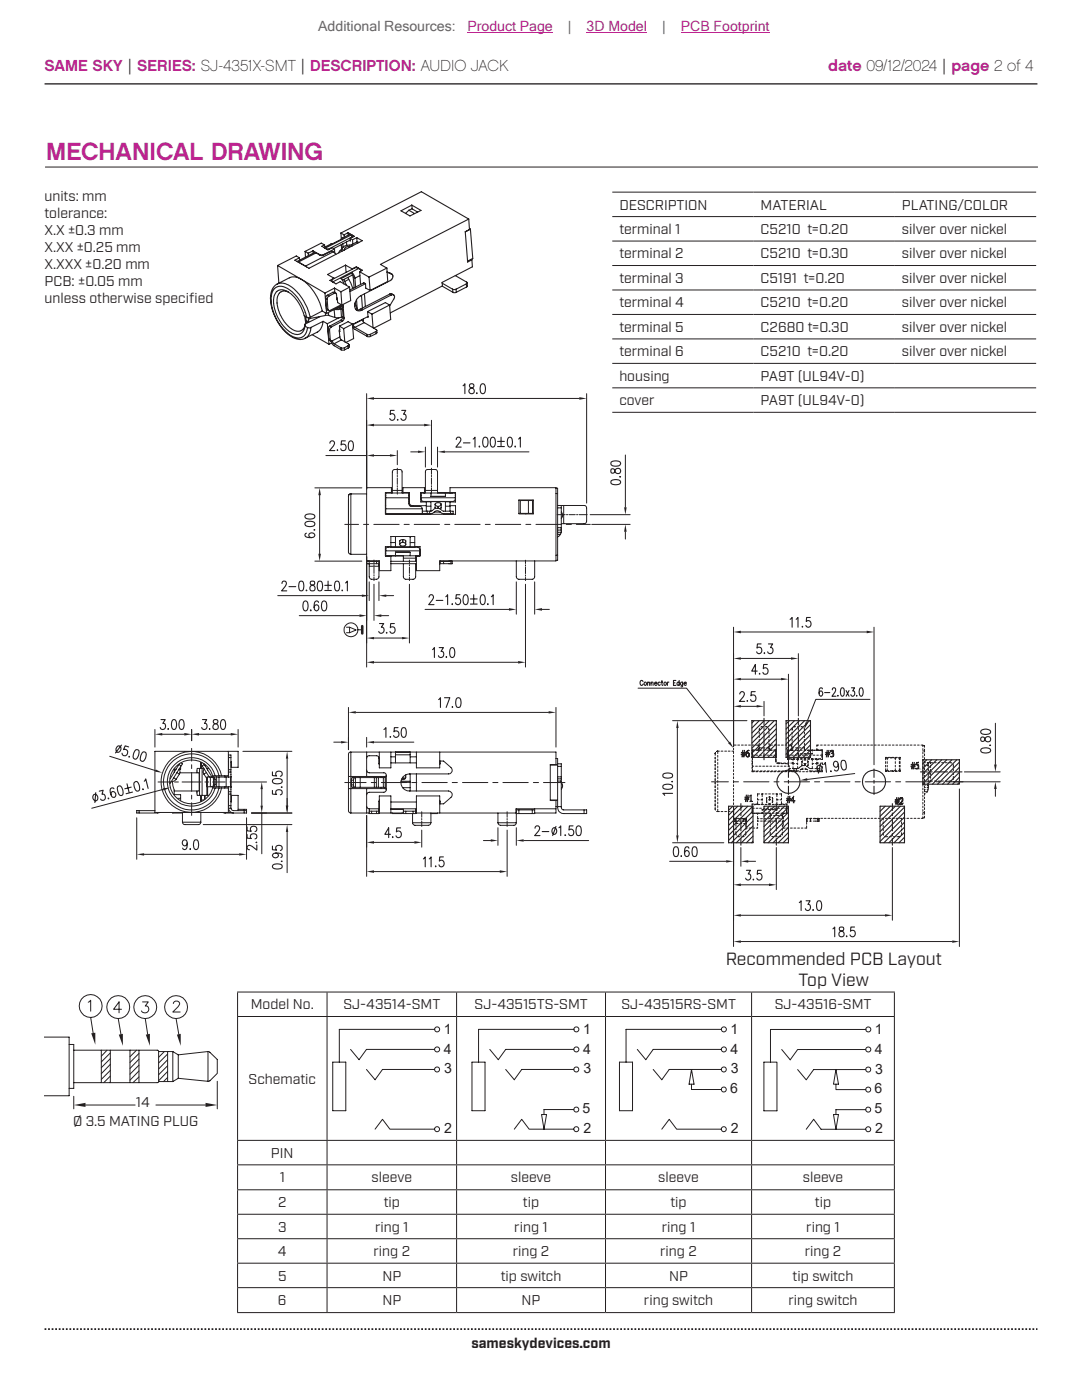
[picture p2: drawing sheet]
<svg xmlns="http://www.w3.org/2000/svg" width="216mm" height="279mm" viewBox="0 0 216 279" stroke-linecap="round" stroke-linejoin="round" font-family="sans-serif">
<defs><g id="words">
<text font-size="4.9" fill="#bd238f" x="9.2" y="31.9">MECHANICAL DRAWING</text>
<g font-size="3.5" fill="#231f20">
<text x="144.8" y="192.6">Recommended PCB Layout</text>
<text x="159.3" y="196.8">Top View</text>
</g>
<g font-size="3.2" fill="#bd238f">
<text x="8.9" y="14.3">SAME SKY | SERIES: SJ-4351X-SMT | DESCRIPTION: AUDIO JACK</text>
<text x="165.3" y="14.3">date 09/12/2024 | page 2 of 4</text>
</g>
<g font-size="2.8" fill="#63676b">
<text x="63.5" y="6.1">Additional Resources:</text>
<text x="113.3" y="6.1">|</text>
<text x="132.1" y="6.1">|</text>
</g>
<g font-size="2.8" fill="#bd238f">
<text x="93.3" y="6.1">Product Page</text>
<text x="117.1" y="6.1">3D Model</text>
<text x="135.8" y="6.1">PCB Footprint</text>
</g>
<g font-size="2.8" fill="#231f20">
<text x="8.9" y="40.2">units: mm</text>
<text x="123.6" y="41.8">DESCRIPTION</text>
<text x="151.8" y="41.8">MATERIAL</text>
<text x="180" y="41.8">PLATING/COLOR</text>
<text x="8.9" y="43.6">tolerance:</text>
<text x="8.9" y="47">X.X ±0.3 mm</text>
<text x="123.6" y="46.7">terminal 1</text>
<text x="151.8" y="46.7">C5210 t=0.20</text>
<text x="180" y="46.7">silver over nickel</text>
<text x="8.9" y="50.4">X.XX ±0.25 mm</text>
<text x="8.9" y="53.8">X.XXX ±0.20 mm</text>
<text x="123.6" y="51.6">terminal 2</text>
<text x="151.8" y="51.6">C5210 t=0.30</text>
<text x="180" y="51.6">silver over nickel</text>
<text x="8.9" y="57.1">PCB: ±0.05 mm</text>
<text x="123.6" y="56.5">terminal 3</text>
<text x="151.8" y="56.5">C5191 t=0.20</text>
<text x="180" y="56.5">silver over nickel</text>
<text x="8.9" y="60.5">unless otherwise specif</text>
<text x="37.7" y="60.5">ied</text>
<text x="123.6" y="61.3">terminal 4</text>
<text x="151.8" y="61.3">C5210 t=0.20</text>
<text x="180" y="61.3">silver over nickel</text>
<text x="123.6" y="66.2">terminal 5</text>
<text x="123.6" y="71.1">terminal 6</text>
<text x="151.8" y="66.2">C2680 t=0.30</text>
<text x="151.8" y="71.1">C5210 t=0.20</text>
<text x="180" y="66.2">silver over nickel</text>
<text x="180" y="71.1">silver over nickel</text>
<text x="123.6" y="76">housing</text>
<text x="151.8" y="76">PA9T (UL94V-0)</text>
<text x="123.6" y="80.9">cover</text>
<text x="151.8" y="80.9">PA9T (UL94V-0)</text>
<text x="50" y="201.5">Model No.</text>
<text x="68.5" y="201.5">SJ-43514-SMT</text>
<text x="94.7" y="201.5">SJ-43515TS-SMT</text>
<text x="124" y="201.5">SJ-43515RS-SMT</text>
<text x="154.6" y="201.5">SJ-43516-SMT</text>
<text x="88.6" y="206.3">1</text>
<text x="116.3" y="206.3">1</text>
<text x="145.8" y="206.3">1</text>
<text x="174.6" y="206.3">1</text>
<text x="88.6" y="210.3">4</text>
<text x="88.6" y="214.2">3</text>
<text x="116.3" y="210.3">4</text>
<text x="116.4" y="214.2">3</text>
<text x="145.8" y="210.3">4</text>
<text x="145.8" y="214.2">3</text>
<text x="174.6" y="210.3">4</text>
<text x="174.7" y="214.3">3</text>
<text x="27.1" y="221">14</text>
<text x="49.6" y="216.3">Schematic</text>
<text x="145.7" y="218.2">6</text>
<text x="174.5" y="218.2">6</text>
<text x="14.6" y="224.7">Ø 3.5 MATING PLUG</text>
<text x="88.6" y="226.2">2</text>
<text x="116.3" y="222.2">5</text>
<text x="116.4" y="226.2">2</text>
<text x="145.8" y="226.2">2</text>
<text x="174.5" y="222.2">5</text>
<text x="174.7" y="226.2">2</text>
<text x="54.1" y="231.1">PIN</text>
<text x="55.8" y="235.9">1</text>
<text x="74.1" y="235.9">sleeve</text>
<text x="101.9" y="235.9">sleeve</text>
<text x="131.4" y="235.9">sleeve</text>
<text x="160.2" y="235.9">sleeve</text>
<text x="55.5" y="245.8">3</text>
<text x="55.5" y="240.9">2</text>
<text x="74.8" y="245.8">ring 1</text>
<text x="76.6" y="240.9">tip</text>
<text x="102.6" y="245.8">ring 1</text>
<text x="104.3" y="240.9">tip</text>
<text x="132.1" y="245.8">ring 1</text>
<text x="133.8" y="240.9">tip</text>
<text x="160.9" y="245.8">ring 1</text>
<text x="162.6" y="240.9">tip</text>
<text x="55.5" y="250.7">4</text>
<text x="74.5" y="250.7">ring 2</text>
<text x="102.3" y="250.7">ring 2</text>
<text x="131.7" y="250.7">ring 2</text>
<text x="160.6" y="250.7">ring 2</text>
<text x="55.5" y="255.6">5</text>
<text x="76.3" y="255.6">NP</text>
<text x="99.9" y="255.6">tip switch</text>
<text x="133.5" y="255.6">NP</text>
<text x="158.2" y="255.6">tip switch</text>
<text x="55.5" y="260.5">6</text>
<text x="76.3" y="260.5">NP</text>
<text x="104.1" y="260.5">NP</text>
<text x="128.5" y="260.5">ring switch</text>
<text x="157.3" y="260.5">ring switch</text>
<text x="94.1" y="269">sameskydevices.com</text>
</g>
</g></defs>
<path d="M8.9 16.7h198.1" fill="none" stroke="#231f20" stroke-width=".26"/>
<path d="M8.9 265.3h198.1" fill="none" stroke="#231f20" stroke-width=".35" stroke-dasharray=".4 .4 .4 .4 .4 .4" stroke-dashoffset=".7" stroke-linecap="butt"/>
<g fill="none" stroke="#231f20" stroke-width=".2">
<path d="M69.1 125.2h.7l1.3 .5-1.3 .6h-.7M69.8 125.2v1.1M71.4 125.7h.9M66.6 148.1h1.5M69.5 147.2v2.4M73.2 147.2v1.9M74.6 148.1h8"/>
<circle cx="70" cy="125.7" r="1.39"/>
</g>
<path d="M72.3 125v1.4" fill="none" stroke="#231f20" stroke-width=".51"/>
<g fill="none" stroke="#231f20" stroke-width=".22">
<circle cx="157.3" cy="156" r="2.3"/>
<circle cx="174.4" cy="156" r="2.31"/>
</g>
<g fill="#231f20">
<path d="M68.1 147.9l1.4 .2-1.4 .3z"/>
<path d="M73.2 148.1l1.4-.2v.5z"/>
</g>
<path d="M76.6 145.6l.4-.4v2M77.9 147v.2l.1-.2M79.4 145.2h-.7l-.1 .9a.6 .6 0 0 1 .8 0 .6 .6 0 0 1 0 .8 .6 .6 0 0 1-.8 .1l-.1-.2M80.3 145.3l.3-.1a1.14 1.14 0 0 1 .4 1.6l-.1 .2-.4 .2a1.47 1.47 0 0 1-.2-1.9z" fill="none" stroke="#231f20" stroke-width=".22"/>
<path d="M73.2 111.1v12.7M74.6 116.6v7.2M59.7 122.9h12M76.1 122.9h1.5" fill="none" stroke="#231f20" stroke-width=".2"/>
<g fill="#231f20">
<path d="M74.6 122.9l1.5-.3v.5z"/>
<path d="M71.7 122.6l1.5 .3-1.5 .2z"/>
</g>
<path d="M60.7 120l.3-.1a1.32 1.32 0 0 1 0 2h-.1a1.47 1.47 0 0 1-.2-1.9zM62 121.7l-.1 .1 .1 .1 .1-.1M63.6 120.2l-.1-.2-.4-.1a1.19 1.19 0 0 0 .1 2 .59 .59 0 0 0 .4-.7 .59 .59 0 0 0-.7-.4l-.2 .5M64.4 120l.3-.1a1.1 1.1 0 0 1 .4 1.6l-.1 .3-.4 .1a1.47 1.47 0 0 1-.2-1.9z" fill="none" stroke="#231f20" stroke-width=".22"/>
<path d="M73.2 111.1v17.2M81.7 116.6v11.7M74.6 127.3h5.6" fill="none" stroke="#231f20" stroke-width=".2"/>
<g fill="#231f20">
<path d="M73.2 127.3l1.4-.2v.5z"/>
<path d="M80.2 127.1l1.5 .2-1.5 .3z"/>
</g>
<path d="M75.7 124.4h.9l-.5 .8a.58 .58 0 0 1 .5 .9 .58 .58 0 0 1-1-.1M77.2 126.2v.2v-.1M78.7 124.4h-.7l-.1 .9a.59 .59 0 0 1 .8 0 .59 .59 0 0 1 0 .8 .59 .59 0 0 1-.8 .1l-.1-.2" fill="none" stroke="#231f20" stroke-width=".22"/>
<path d="M65 90.9h8.2M73.2 89.9v7.7M74.6 90.9h3.2M79.3 89.9v2.8" fill="none" stroke="#231f20" stroke-width=".2"/>
<g fill="#231f20">
<path d="M77.8 90.7l1.5 .2-1.5 .2z"/>
<path d="M73.2 90.9l1.4-.2v.4z"/>
</g>
<path d="M65.8 88.5l.1-.3 .3-.2h.3l.2 .3-.2 .7-.7 .9h1M67.3 89.7v.2h.1M68.9 88h-.8v.8a.6 .6 0 0 1 .8 .1 .6 .6 0 0 1 0 .8 .6 .6 0 0 1-.8 0l-.1-.1M69.7 88.1l.4-.1a1.47 1.47 0 0 1 .2 1.9h-.4a1.14 1.14 0 0 1-.3-1.6z" fill="none" stroke="#231f20" stroke-width=".22"/>
<path d="M73.2 83.9v13.7M74.6 84.8h10M86.1 83.9v8.8" fill="none" stroke="#231f20" stroke-width=".2"/>
<g fill="#231f20">
<path d="M73.2 84.8l1.4-.2v.5z"/>
<path d="M84.6 84.6l1.5 .2-1.5 .3z"/>
</g>
<path d="M78.7 81.9h-.8l-.1 .8a.6 .6 0 0 1 .9 .1 .6 .6 0 0 1 0 .8 .6 .6 0 0 1-.9 .1v-.2M79.4 83.7v.2v-.1M80.2 81.9h.8l-.5 .8a.57 .57 0 0 1 .5 .8 .57 .57 0 0 1-1 0" fill="none" stroke="#231f20" stroke-width=".22"/>
<path d="M73.2 111.9v21.2M104.9 116.6v16.5M74.6 132.2h28.8" fill="none" stroke="#231f20" stroke-width=".2"/>
<g fill="#231f20">
<path d="M103.4 131.9l1.5 .3-1.5 .2z"/>
<path d="M73.2 132.2l1.4-.3v.5z"/>
</g>
<path d="M86.3 129.6l.4-.4v2M87.6 129.2h.9l-.5 .8a.58 .58 0 0 1 .5 .9 .58 .58 0 0 1-1 0M89.1 131v.2v-.1M89.9 129.4l.4-.2a1.32 1.32 0 0 1 0 2h-.1a1.47 1.47 0 0 1-.3-1.8z" fill="none" stroke="#231f20" stroke-width=".22"/>
<path d="M73.2 78.6v19M74.6 79.5h41M117.1 78.6v21.8" fill="none" stroke="#231f20" stroke-width=".2"/>
<g fill="#231f20">
<path d="M73.2 79.5l1.4-.2v.5z"/>
<path d="M115.6 79.3l1.5 .2-1.5 .3z"/>
</g>
<path d="M92.4 77l.4-.4v2M93.8 76.7a.45 .45 0 0 0 .1 .7 .61 .61 0 0 1 .8 .7 .61 .61 0 0 1-1 .3 .7 .7 0 0 1 .6-1 .42 .42 0 0 0 .3-.5 .42 .42 0 0 0-.3-.3zM95.1 78.4v.2l.1-.1M96 76.7l.4-.1a1.32 1.32 0 0 1 0 2h-.2a1.47 1.47 0 0 1-.2-1.9z" fill="none" stroke="#231f20" stroke-width=".22"/>
<path d="M57.3 159.3v1.5M40.5 164.6h17.7M50.2 162.3h8M57.3 166v8.2" fill="none" stroke="#231f20" stroke-width=".2"/>
<g fill="#231f20">
<path d="M57 160.8h.5l-.2 1.5z"/>
<path d="M57.3 164.6l.2 1.4h-.5z"/>
</g>
<path d="M54.4 168.9v.7l.8 .1a.63 .63 0 0 1 .3-1.1 .63 .63 0 0 1 .8 .8l-.1 .2-.3 .1M54.5 172.6l.7-.2a.94 .94 0 0 1 1.1 .4v.2a1.14 1.14 0 0 1-1.6 .4l-.3-.4zM55 170.2a.49 .49 0 0 1 .6 .6 .49 .49 0 0 1-.7 .4l-.2-.1-.3-.3a1.16 1.16 0 0 1 1.9-.1l-.1 .3-.2 .1M56.2 171.8v.2l-.1-.1" fill="none" stroke="#231f20" stroke-width=".22"/>
<path d="M48.5 149.9h9.7M57.3 151.4v9.4M50.2 162.3h8" fill="none" stroke="#231f20" stroke-width=".2"/>
<g fill="#231f20">
<path d="M57 160.8h.5l-.2 1.5z"/>
<path d="M57.3 149.9l.2 1.5h-.5z"/>
</g>
<path d="M54.4 157.7v.8l.8 .1a.63 .63 0 0 1 .3-1.1 .63 .63 0 0 1 .8 .8l-.1 .2-.3 .1M54.4 154v.8l.8 .1a.63 .63 0 0 1 .3-1.1 .63 .63 0 0 1 .8 .8l-.1 .2-.3 .1M54.5 155.6l.7-.2a.93 .93 0 0 1 1.1 .4v.2a1.14 1.14 0 0 1-1.6 .4l-.3-.4zM56.2 157v.2l-.1-.1" fill="none" stroke="#231f20" stroke-width=".22"/>
<path d="M73.2 162.7v6.4M74.6 168.1h8.1M84.2 165.7v3.4" fill="none" stroke="#231f20" stroke-width=".2"/>
<g fill="#231f20">
<path d="M73.2 168.1l1.4-.2v.5z"/>
<path d="M82.7 167.9l1.5 .2-1.5 .3z"/>
</g>
<path d="M77.9 166.5h-1.1l.8-1.3v2M78.4 167v.2v-.1M79.9 165.2h-.7l-.1 .8a.61 .61 0 0 1 .8 .1 .61 .61 0 0 1 0 .8 .61 .61 0 0 1-.8 .1l-.1-.2" fill="none" stroke="#231f20" stroke-width=".22"/>
<path d="M73.2 162.7v12.2M74.6 173.9h25.1M101.2 165.7v9.2" fill="none" stroke="#231f20" stroke-width=".2"/>
<g fill="#231f20">
<path d="M73.2 173.9l1.4-.2v.5z"/>
<path d="M99.7 173.7l1.5 .2-1.5 .3z"/>
</g>
<path d="M150 143.8h4.9v7.4h-4.9zM156.8 143.8h4.9v7.4h-4.9zM184.1 151.6h7.3v4.9h-7.3zM84.5 171.4l.3-.4v2M85.7 171.4l.3-.4v2M86.9 172.8v.2l.1-.1M88.5 171h-.8v.9a.6 .6 0 0 1 .8 0 .6 .6 0 0 1 0 .8 .6 .6 0 0 1-.8 .1l-.1-.2M145.4 160.9h4.9v7.3h-4.9zM152.5 160.9h4.8v7.3h-4.8zM175.6 160.9h4.9v7.3h-4.9z" fill="none" stroke="#231f20" stroke-width=".22"/>
<g fill="none" stroke="#231f20" stroke-width=".2">
<path d="M146.4 140v9M152.5 140v2.9M142 156h3.3M146.4 156h1M147.8 141h3.2M148.4 156h5M154.4 156h1.1M156.5 156h5M162.5 156h1.1M164.5 156h5.1M170.6 156h1.1M172.6 156h5.1"/>
<path d="M178.7 156h1M180.7 156h5.1M186.8 156h1M188.8 156h3.4"/>
</g>
<g fill="#231f20">
<path d="M146.4 141l1.4-.3v.5z"/>
<path d="M151 140.7l1.5 .3-1.5 .2z"/>
</g>
<path d="M147.6 138.5l.3-.5h.3l.3 .4-.2 .7-.8 .9h1.1M149.1 139.8l-.1 .1h.2M150.7 138h-.8l-.1 .9a.6 .6 0 0 1 .9 0 .6 .6 0 0 1 0 .9 .6 .6 0 0 1-.9 0v-.2" fill="none" stroke="#231f20" stroke-width=".22"/>
<path d="M146.4 130.5v18.5M147.8 131.4h10M159.3 130.5v12.4" fill="none" stroke="#231f20" stroke-width=".2"/>
<g fill="#231f20">
<path d="M157.8 131.2l1.5 .2-1.5 .3z"/>
<path d="M146.4 131.4l1.4-.2v.5z"/>
</g>
<path d="M151.9 128.5h-.8v.9a.59 .59 0 0 1 .8 0 .59 .59 0 0 1 0 .8 .59 .59 0 0 1-.8 .1l-.1-.2M152.5 130.3v.2l.1-.2M153.3 128.5h.9l-.5 .7a.58 .58 0 0 1 .5 .9 .58 .58 0 0 1-1 0" fill="none" stroke="#231f20" stroke-width=".22"/>
<path d="M133.6 171.9h11.3M146.4 161.1v11.8M147.8 169.1v3.8M149.3 171.9h1.5" fill="none" stroke="#231f20" stroke-width=".2"/>
<g fill="#231f20">
<path d="M147.8 171.9l1.5-.2v.4z"/>
<path d="M144.9 171.7l1.5 .2-1.5 .2z"/>
</g>
<path d="M134.6 169.1l.4-.1a1.14 1.14 0 0 1 .3 1.6l-.1 .3h-.4a1.14 1.14 0 0 1-.4-1.5zM135.9 170.8v.1h.1M137.5 169.3a.42 .42 0 0 0-.7-.2l-.1 .3a1.78 1.78 0 0 0 .1 1.5 .45 .45 0 0 0 .7-.2v-.3a.49 .49 0 0 0-.4-.7 .49 .49 0 0 0-.5 .6M138.3 169.1l.4-.1a1.14 1.14 0 0 1 .3 1.6l-.1 .3h-.4a1.14 1.14 0 0 1-.3-1.5z" fill="none" stroke="#231f20" stroke-width=".22"/>
<path d="M146.4 161.1v16.4M147.8 176.6h5.6M154.9 169.1v8.4" fill="none" stroke="#231f20" stroke-width=".2"/>
<g fill="#231f20">
<path d="M146.4 176.6l1.4-.3v.5z"/>
<path d="M153.4 176.3l1.5 .3-1.5 .2z"/>
</g>
<path d="M148.9 173.7h.8l-.4 .7a.57 .57 0 0 1 .5 .9 .57 .57 0 0 1-1 0M150.3 175.4v.2l.1-.1M151.9 173.7h-.7l-.1 .8a.6 .6 0 0 1 .8 .1 .6 .6 0 0 1 0 .8 .6 .6 0 0 1-.8 0l-.1-.1" fill="none" stroke="#231f20" stroke-width=".22"/>
<path d="M146.4 161.1v22.6M178.1 169.1v14.6M147.8 182.7h28.8" fill="none" stroke="#231f20" stroke-width=".2"/>
<g fill="#231f20">
<path d="M146.4 182.7l1.4-.3v.5z"/>
<path d="M176.6 182.4l1.5 .3-1.5 .2z"/>
</g>
<path d="M160.8 179.8h.8l-.4 .7a.57 .57 0 0 1 .5 .9 .57 .57 0 0 1-1-.1M163.2 179.8h.3a1.14 1.14 0 0 1 .4 1.5l-.2 .3-.3 .1a1.47 1.47 0 0 1-.2-1.9zM159.5 180.1l.4-.3v1.9M162.2 181.5v.2l.1-.1" fill="none" stroke="#231f20" stroke-width=".22"/>
<path d="M191.4 157.5v31.4M146.4 161.1v27.8M147.8 187.9h42.2" fill="none" stroke="#231f20" stroke-width=".2"/>
<g fill="#231f20">
<path d="M146.4 187.9l1.4-.2v.5z"/>
<path d="M190 187.7l1.4 .2-1.4 .3z"/>
</g>
<path d="M166.2 185.4l.4-.4v2M167.5 185.1a.45 .45 0 0 0 .2 .6 .61 .61 0 0 1 .7 .6 .61 .61 0 0 1-.6 .7 .64 .64 0 0 1-.4-.8 .64 .64 0 0 1 .7-.5 .39 .39 0 0 0 .3-.3 .39 .39 0 0 0-.3-.4zM168.9 186.8v.2l.1-.2M170.5 185h-.7l-.1 .9a.58 .58 0 0 1 .9 0 .58 .58 0 0 1-.2 .9 .58 .58 0 0 1-.8-.2" fill="none" stroke="#231f20" stroke-width=".22"/>
<path d="M146.4 134.6v14.4M147.8 135.5h8.1M157.3 134.6v18.3" fill="none" stroke="#231f20" stroke-width=".2"/>
<g fill="#231f20">
<path d="M146.4 135.5l1.4-.2v.5z"/>
<path d="M155.9 135.3l1.4 .2-1.4 .3z"/>
</g>
<path d="M151.1 133.9h-1.1l.7-1.3v2M151.6 134.4l-.1 .1h.1M153.1 132.6h-.7l-.1 .9a.59 .59 0 0 1 .8 0 .59 .59 0 0 1 0 .8 .59 .59 0 0 1-.8 .1l-.1-.2" fill="none" stroke="#231f20" stroke-width=".22"/>
<path d="M146.4 125.2v23.8M147.8 126.1h25.1M174.4 125.2v27.4" fill="none" stroke="#231f20" stroke-width=".2"/>
<g fill="#231f20">
<path d="M146.4 126.1l1.4-.2v.5z"/>
<path d="M172.9 125.9l1.5 .2-1.5 .3z"/>
</g>
<path d="M157.7 123.6l.4-.4v2M158.9 123.6l.3-.4v2M160.1 125v.2l.1-.1M161.7 123.2h-.7l-.1 .8a.6 .6 0 0 1 .8 .1 .6 .6 0 0 1 0 .8 .6 .6 0 0 1-.8 .1l-.1-.2" fill="none" stroke="#231f20" stroke-width=".22"/>
<path d="M134.2 143.8h14.8M135.2 145.3v21.4M134.2 168.2h10.2" fill="none" stroke="#231f20" stroke-width=".2"/>
<g fill="#231f20">
<path d="M135.2 143.8l.2 1.5h-.5z"/>
<path d="M134.9 166.7h.5l-.2 1.5z"/>
</g>
<path d="M132.3 156.7l.8-.2a.93 .93 0 0 1 1.1 .4v.2a1.14 1.14 0 0 1-1.6 .4l-.3-.2zM132.3 154.5l.8-.2a.93 .93 0 0 1 1.1 .4v.2a1.14 1.14 0 0 1-1.6 .3l-.3-.1zM134.1 155.9v.2l-.1-.1M134.2 158.3h-1.9l.3 .4" fill="none" stroke="#231f20" stroke-width=".22"/>
<path d="M190.2 156h9.4M192.4 154h7.2M198.6 144.3v8.3M198.6 157.5v1.4" fill="none" stroke="#231f20" stroke-width=".2"/>
<g fill="#231f20">
<path d="M198.6 156l.3 1.5h-.5z"/>
<path d="M198.4 152.6h.5l-.3 1.4z"/>
</g>
<g fill="none" stroke="#231f20" stroke-width=".22">
<path d="M150.5 143.8l-.5 .5M151.5 143.8l-1.5 1.5M152.5 143.8l-2.5 2.5M153.5 143.8l-3.5 3.5M154.5 143.8l-4.5 4.5M154.9 144.4l-4.9 4.9M154.9 145.4l-4.9 4.9M154.9 146.5l-4.7 4.7M154.9 147.5l-3.7 3.7M154.9 148.4l-2.7 2.8M154.9 149.5l-1.7 1.7M154.9 150.5l-.7 .7"/>
<path d="M157.5 143.8l-.7 .7M158.5 143.8l-1.7 1.7M159.5 143.8l-2.7 2.7M160.5 143.8l-3.7 3.7M161.5 143.8l-4.7 4.7M161.7 144.6l-4.9 4.9M161.7 145.7l-4.9 4.8M161.7 146.6l-4.4 4.6M161.7 147.7l-3.5 3.5M161.7 148.7l-2.4 2.5M161.7 149.7l-1.4 1.5M161.7 150.7l-.4 .5"/>
<path d="M184.9 151.6l-.8 .8M185.9 151.6l-1.8 1.8M186.9 151.6l-2.8 2.8M187.9 151.6l-3.8 3.8M188.9 151.6l-4.8 4.8M189.9 151.6l-4.8 4.9M190.9 151.6l-4.8 4.9M191.4 152.1l-4.3 4.4M191.4 153.1l-3.3 3.4M191.4 154.1l-2.3 2.4M191.4 155.1l-1.3 1.4M191.4 156.1l-.3 .4"/>
<path d="M195.8 149.5l.7-.3a.89 .89 0 0 1 1.2 .6 1.32 1.32 0 0 1-2 0zM195.8 147.2l-.1 .5a.41 .41 0 0 0 .3 .3 .41 .41 0 0 0 .5-.3 .6 .6 0 0 1 .7-.7 .6 .6 0 0 1 .3 1 .7 .7 0 0 1-1-.7 .45 .45 0 0 0-.7-.1zM195.8 145.8a1.37 1.37 0 0 1 1.9 .2v.1a1.32 1.32 0 0 1-2 0zM197.6 148.7h.1h-.2M146.2 160.9l-.8 .8M147.2 160.9l-1.8 1.8M148.2 160.9l-2.8 2.8M149.2 160.9l-3.8 3.8M150.2 160.9l-4.8 4.8M150.3 161.9l-4.9 4.8M150.3 162.8l-4.9 4.9M150.3 163.9l-4.4 4.3"/>
<path d="M150.3 164.9l-3.4 3.3M150.3 165.9l-2.4 2.3M150.3 166.9l-1.4 1.3M150.3 167.9l-.3 .3M152.5 160.9h.1M153.5 160.9l-1 1.1M154.5 160.9l-2 2.1M155.5 160.9l-3 3.1M156.6 160.9l-4.1 4.1M157.3 161.1l-4.8 4.9M157.3 162.1l-4.8 4.9M157.3 163.1l-4.8 4.9"/>
<path d="M157.3 164.1l-4 4.1M157.3 165.1l-3.1 3.1M157.3 166.1l-2 2.1M157.3 167.1l-1 1.1M157.3 168.1v.1M175.6 160.9h.1M176.6 160.9l-1 1M177.7 160.9l-2.1 2M178.7 160.9l-3.1 3M179.7 160.9l-4.1 4M180.5 161.1l-4.9 4.9M180.5 162.1l-4.9 4.8"/>
<path d="M180.5 163.1l-4.9 4.8M180.5 164.1l-4.1 4.1M180.5 165.1l-3.1 3.1M180.5 166.1l-2.1 2.1M180.5 167.1l-1.1 1.1M180.5 168.1l-.1 .1"/>
</g>
<path d="M96.5 167.8h1.4M99.4 165.2v3.5M103 165.2v3.5M104.5 167.8h13" fill="none" stroke="#231f20" stroke-width=".2"/>
<g fill="#231f20">
<path d="M97.9 167.5l1.5 .3-1.5 .2z"/>
<path d="M103 167.8l1.5-.3v.5z"/>
</g>
<g fill="none" stroke="#231f20" stroke-width=".22">
<path d="M163.2 152.8a.42 .42 0 0 1 .7 .1l.1 .3a.53 .53 0 0 1-.4 .8 .53 .53 0 0 1-.6-.7zM163.7 152.4l-.4 1.9M164.4 152.6l.3-.4 .2 1.9M165.8 153.8v.2l.1-.1M167.3 152.5a.53 .53 0 0 1-.5 .6 .58 .58 0 0 1-.5-.6 .58 .58 0 0 1 .7-.5l.1 .1a1.6 1.6 0 0 1-.1 1.8l-.4-.1-.1-.2M168 151.8h.5l.3 .7a.87 .87 0 0 1-.3 1.1l-.1 .1a1.42 1.42 0 0 1-.4-1.9zM106.8 165.3l.1-.4a.54 .54 0 0 1 .8 .2 .54 .54 0 0 1-.2 .7l-.8 1h1M108.2 166h1.3M110.4 165.3a.61 .61 0 0 1 .7 .3 .61 .61 0 0 1-.2 .8 .61 .61 0 0 1-.8-.3 .61 .61 0 0 1 .3-.8zM110.9 164.9l-.6 1.9M111.5 165.2l.4-.4v2M112.8 166.6v.2l.1-.1"/>
<path d="M114.3 164.8h-.7l-.1 .9a.59 .59 0 0 1 .8 0 .59 .59 0 0 1 0 .8 .59 .59 0 0 1-.8 .1v-.2M115.2 164.9l.3-.1a.91 .91 0 0 1 .5 1.2l-.2 .7-.4 .1a1.14 1.14 0 0 1-.4-1.6z"/>
</g>
<path d="M170.6 154.4l-9.5 1.2" fill="none" stroke="#231f20" stroke-width=".2"/>
<path d="M159.6 155.7l1.5-.4v.5z" fill="#231f20"/>
<path d="M30.9 145.6v3.5M32.4 146.5h4.4M38.2 145.6v2.2" fill="none" stroke="#231f20" stroke-width=".2"/>
<g fill="#231f20">
<path d="M36.8 146.3l1.4 .2-1.4 .3z"/>
<path d="M30.9 146.5l1.5-.2v.5z"/>
</g>
<path d="M32.1 143.6h.9l-.5 .8a.58 .58 0 0 1 .5 .9 .58 .58 0 0 1-1-.1M33.5 145.4v.2l.1-.1M34.4 143.7l.4-.1a1.32 1.32 0 0 1 0 2h-.2a1.47 1.47 0 0 1-.2-1.9zM35.9 143.7l.4-.1a1.32 1.32 0 0 1 0 2h-.1a1.47 1.47 0 0 1-.3-1.9z" fill="none" stroke="#231f20" stroke-width=".22"/>
<path d="M38.2 145.6v2.2M39.7 146.5h6.3M47.5 145.6v3.5" fill="none" stroke="#231f20" stroke-width=".2"/>
<g fill="#231f20">
<path d="M38.2 146.5l1.5-.2v.5z"/>
<path d="M46 146.3l1.5 .2-1.5 .3z"/>
</g>
<path d="M40.4 143.6h.8l-.4 .8a.58 .58 0 0 1 .5 .9 .58 .58 0 0 1-1-.1M41.8 145.4v.2l.1-.1M42.6 143.7a.45 .45 0 0 0 .2 .7 .61 .61 0 0 1 .8 .7 .61 .61 0 0 1-1 .3 .7 .7 0 0 1 .6-1 .43 .43 0 0 0 .2-.7l-.3-.1zM44.2 143.7l.4-.1a1.32 1.32 0 0 1 0 2h-.2a1.47 1.47 0 0 1-.2-1.9z" fill="none" stroke="#231f20" stroke-width=".22"/>
<path d="M62.8 97.4h9.4M63.8 98.8v11.7M62.8 112h9.4" fill="none" stroke="#231f20" stroke-width=".2"/>
<g fill="#231f20">
<path d="M63.5 110.5h.5l-.2 1.5z"/>
<path d="M63.8 97.4l.2 1.4h-.5z"/>
</g>
<path d="M61 104.3l.7-.3a.89 .89 0 0 1 1.1 .6 1.15 1.15 0 0 1-1.5 .4l-.3-.1-.2-.3zM61 102.8l.7-.2a.89 .89 0 0 1 1.1 .6 1.32 1.32 0 0 1-2 0zM61.1 106.4l-.1 .1-.2 .4a1.19 1.19 0 0 0 2-.1 .59 .59 0 0 0-.7-.4 .59 .59 0 0 0-.4 .7l.5 .2M62.7 105.7l.1 .1h-.2" fill="none" stroke="#231f20" stroke-width=".22"/>
<path d="M27.3 163.2v8.3M28.7 170.5h19M49.2 163.2v8.3" fill="none" stroke="#231f20" stroke-width=".2"/>
<g fill="#231f20">
<path d="M27.3 170.5l1.4-.2v.5z"/>
<path d="M47.7 170.3l1.5 .2-1.5 .3z"/>
</g>
<path d="M37.4 168.3a.51 .51 0 0 1-.6 .5 .51 .51 0 0 1-.4-.6v-.3a.47 .47 0 0 1 .5-.3 .47 .47 0 0 1 .4 .3 1.6 1.6 0 0 1-.4 1.6l-.4-.1-.1-.1M37.9 169.4v.1l.1-.1M38.8 167.7l.4-.1a1.14 1.14 0 0 1 .4 1.6l-.2 .2-.4 .1a1.47 1.47 0 0 1-.2-1.8z" fill="none" stroke="#231f20" stroke-width=".22"/>
<path d="M103 116.1v6.5M106.7 116.1v6.5M84.8 121.6h16.8M108.2 121.6h1.4" fill="none" stroke="#231f20" stroke-width=".2"/>
<g fill="#231f20">
<path d="M106.7 121.6l1.5-.2v.5z"/>
<path d="M101.6 121.4l1.4 .2-1.4 .3z"/>
</g>
<path d="M85.6 119.2l.1-.3a.46 .46 0 0 1 .6-.1 .46 .46 0 0 1 .1 .7l-.9 1.2h1.1M87 119.8h1.4M89 119.1l.3-.4v2M91.8 118.7h-.8v.8a.6 .6 0 0 1 .8 .1 .6 .6 0 0 1 0 .8 .6 .6 0 0 1-.8 .1l-.1-.2M92.6 118.8l.4-.1a1.32 1.32 0 0 1 0 2h-.2a1.47 1.47 0 0 1-.2-1.9zM93.9 119.5h1.3M94.5 118.7v1.7M96 118.8l.4-.1a1.32 1.32 0 0 1 0 2h-.2a1.48 1.48 0 0 1-.2-1.9zM98 119.1l.4-.4v2M90.2 120.5v.2l.1-.1M93.9 120.6h1.3M97.3 120.5v.2l.1-.1" fill="none" stroke="#231f20" stroke-width=".22"/>
<path d="M55.4 118.9h16.8M73.7 116.1v3.8M75.6 116.1v3.8M77.1 118.9h1.4" fill="none" stroke="#231f20" stroke-width=".2"/>
<g fill="#231f20">
<path d="M75.6 118.9l1.5-.2v.4z"/>
<path d="M72.2 118.7l1.5 .2-1.5 .2z"/>
</g>
<path d="M56.3 116.5l.3-.5 .4 .1 .1 .2-.2 .7-.7 .9h1M57.7 117.1h1.3M59.8 116.1l.4-.1a1.14 1.14 0 0 1 .4 1.6l-.2 .2-.4 .1a1.14 1.14 0 0 1-.3-1.6zM61.1 117.7v.2l.2-.1M62 116.1a.44 .44 0 0 0 .1 .6 .61 .61 0 0 1 .8 .6 .61 .61 0 0 1-.7 .6 .64 .64 0 0 1-.3-.7 .64 .64 0 0 1 .7-.5 .39 .39 0 0 0 .2-.4 .39 .39 0 0 0-.3-.3zM63.5 116.1l.4-.1a.89 .89 0 0 1 .5 1.1l-.3 .7-.4 .1a1.14 1.14 0 0 1-.3-1.6zM64.8 116.8h1.3M64.8 117.8h1.3M65.5 116v1.6M67 116.1l.3-.1a1.14 1.14 0 0 1 .4 1.6l-.1 .2-.4 .1a1.14 1.14 0 0 1-.4-1.6zM68.3 117.7l-.1 .1h.2M68.9 116.3l.4-.3v1.9" fill="none" stroke="#231f20" stroke-width=".22"/>
<path d="M82 90.2h1.4M84.9 89.2v4M87.3 89.2v4M88.8 90.2h16.8" fill="none" stroke="#231f20" stroke-width=".2"/>
<g fill="#231f20">
<path d="M83.4 89.9l1.5 .3-1.5 .2z"/>
<path d="M87.3 90.2l1.5-.3v.5z"/>
</g>
<path d="M91 87.7l.2-.3a.54 .54 0 0 1 .8 .1 .54 .54 0 0 1-.3 .8l-.7 .9h1M92.5 88.4h1.3M94.4 87.6l.4-.3v1.9M95.7 89v.2v-.1M96.5 87.4l.4-.1a1.1 1.1 0 0 1 .4 1.5l-.1 .3-.4 .1a1.48 1.48 0 0 1-.3-1.8zM98 87.4l.4-.1a1.32 1.32 0 0 1 0 1.9h-.1a1.47 1.47 0 0 1-.3-1.8zM99.3 88.1h1.3M99.3 89.1h1.3M100 87.3v1.6M101.4 87.4l.4-.1a1.32 1.32 0 0 1 0 1.9h-.1a1.48 1.48 0 0 1-.3-1.8zM102.8 89v.2l.1-.1M103.5 87.6l.3-.3v1.9" fill="none" stroke="#231f20" stroke-width=".22"/>
<path d="M45.9 156.1h7.3M52.2 157.5v3.3M50.2 162.3h3M52.2 162.3v8.1" fill="none" stroke="#231f20" stroke-width=".2"/>
<g fill="#231f20">
<path d="M52.2 156.1l.3 1.4h-.5z"/>
<path d="M52 160.8h.5l-.3 1.5z"/>
</g>
<path d="M49.3 166.5v.8h.8a.63 .63 0 0 1 .4-1 .63 .63 0 0 1 .7 .8v.2l-.3 .1M49.3 165v.8l.8 .1a.6 .6 0 0 1 .1-.8 .6 .6 0 0 1 .8 0 .6 .6 0 0 1 .1 .8l-.2 .1M51.2 168v.2l-.1-.1M51.2 168.6v1.1l-.9-.8-.6-.2-.4 .3v.3l.5 .3" fill="none" stroke="#231f20" stroke-width=".22"/>
<path d="M69.5 141.2v8.4M71 142.2h38.5M110.9 141.2v7.9" fill="none" stroke="#231f20" stroke-width=".2"/>
<g fill="#231f20">
<path d="M69.5 142.2l1.5-.3v.5z"/>
<path d="M109.5 141.9l1.4 .3-1.4 .2z"/>
</g>
<g fill="none" stroke="#231f20" stroke-width=".22">
<path d="M55.3 56.7l-.9 .9-.4 1.1v1.5l.5 2.2 .7 1.6 1.3 1.7 1.1 1.1 1.4 .8a2.12 2.12 0 0 0 1.7 0l.2-.1M55.3 56.7l2.9-1.4 1.1 .1 1 .4 1.5 1.3 1.2 1.7 .8 1.6 .5 1.7M55.3 56.7l.6-.2 1.1 .1 1.2 .7 1.1 1 1 1.3 .7 1.3 .9 2.4M55.4 53l.2 3.5M55.4 53l9.4 5.5M57.5 58.3l-.6-.2-.7 .1-.5 .4-.3 .5-.1 1.7 .7 2.2 .7 1.2 .7 .8 1.4 1 .9 .1 .6-.2 .5-.7 .1-.5M59.3 52.2l.3 .1M59.6 52.3l1.4 .8M59.7 51.5l.1 .4M59.7 51.5l-.6-.4-3.7 1.9M60.9 50.2l.1 1.1M60.9 50.2l.6 .3"/>
<path d="M61 53.1l.2 .2M61.5 50.5v.5M62.5 50.1v.4M62.5 50.1l-1 .4M62.5 50.1l1.2 .7M63.1 50.5l-.3-.1-3.5 1.8M63.1 50.5l-3.5 1.8M63.7 50.8l.2 .1 .8-.1M63.7 50.8h.1M64.7 49.4l.2 .1M64.7 50.8h.1M64.8 48.9v.4"/>
<path d="M64.8 48.9l-.7-.4-3.2 1.7M64.8 48.9l-.6 .2 1.2 .8 .9-.5 .4 .3M64.8 58.5l.4 4.1M64.9 49.5l.2 .1M65 59.5l.1 2.1M65 59.5l.3 .2M65.1 49.6h.7M65.1 49.6v.1M65.3 59.7l.1 2M65.3 58.9l-.2 .2-.1 .4M65.3 58.9l.3 .2M65.6 59.1l-.3 .6"/>
<path d="M65.8 49.6v.1M66.2 56l.1 .1M66.2 56v.1M66.3 56.1v.1M66.3 56.1l.1 .2M66.4 58.3h.3l.3 .2M66.4 56.3l.2 .1M66.4 58.3l.3 .2M66.4 58.3l-1.1 .6M66.5 50.2h-.6l-1.6 .8h-.4l-.8-.5M66.5 50.2l.5 .6M66.5 50.2l-5.5 2.9"/>
<path d="M66.6 55.5l.1 .1M66.6 55.5l-.8 .5 1.2 .7 .9-.5 1.9 1.1M66.7 58.5h.3M66.7 57.5l.1 .9M66.7 49.7l.1 .8M66.7 49.7l-2 1.1M66.7 57.5l1.3 .7M66.7 57.5l-1.9 1M66.7 58.5l-1.1 .6M67 58.5l.3 1.4M67.2 59.4l.2 1 .8 .5M67.2 59.7h.1"/>
<path d="M67.3 59.7h-.1M68 49.9l-.4 .6M68 49.9l.2 .2M68 58.2l.2 2.7M68 46.5l.1 1.2M68 46.5l.7 .4M68.1 48.8l.1 1M68.2 47.6l-.1 .2M68.2 47.6h.3l-3.8 1.8M68.4 48.7l.1 .6M68.6 55.8l.5 1.1M68.7 46.9v.4"/>
<path d="M68.8 49.7l-.2 .3M68.8 49.7v.1M68.9 52.9l.2 1.4M68.9 52.9l-3.5 1.9 1.2 .7M68.9 52.9l1.4 .7M69.1 48.3l.1 .7M69.4 55.4l.6 1.2 .4 1M69.5 46.4l-.8 .5M69.5 46.4l1.2 .8-.8 .4M69.5 46.4v.5M69.6 49.2l-.6 .1-.2 .4M69.6 49.2v.2"/>
<path d="M69.6 55.7l-.8 .5M69.8 57.3l.2 2.7-1.8 .9M69.8 57.3l-1.8 .9M69.9 47.6v.5l-.2-.1M69.9 47.6l.4 .3M69.9 47.9l-3.3 1.7M70.1 46.9l.3 .2M70.1 46.9l-.4-.1-1.5 .8M70.1 46.9l-5.2 2.6M70.2 47.3l-4.4 2.3M70.2 47.3v.1M70.3 54.5l-2.2 1.1 .5 1.1"/>
<path d="M70.3 49.1l-.7 .1M70.3 54.5l.3 .4 .2 .6M70.3 54.5v.4M70.3 53.6v.2M70.3 54.9l.2 .3 .2 2.2M70.3 54.9l-2 1M70.3 47.9l.1 .8M70.4 47.1l-.2 .2M70.4 47.1v.2M70.8 55.5l.2 1.8M71.1 53.2v.2M71.1 53.2l-.8 .4"/>
<path d="M71.1 53.2l1.2 .7-.5 .3M71.1 48.3l-1.1 .6-.8 .1-.6 .2-.2 .2-.1 .3-.3 .2M71.1 48.3h.2l.3 .1M71.1 59.8l.2 2.1-.4-1.1M71.1 48.3l.3 .2M71.2 47.4l1.1 .6-10.6 5.5-2.9-1.6 .9-.4M71.2 47.4l-.9 .5M71.2 47.4l.1 .9M71.6 53.6l-.5-.2-.3 .1-4.6 2.3v.2M71.6 53.6l.5 .5M71.6 53.6l-5.2 2.7M71.8 54.2l.1 2.6"/>
<path d="M71.8 54.2l1.8 1.1M71.8 55l-1 .5M72.1 59l.2 2.5M72.5 56.5l.4 .1M72.6 56.4l-2.8 1.5M72.7 58.6l.2 2.6M72.9 56.6l.1 .9 .9 .5M72.9 56.6l-3.1 1.6M73.6 55.3l.3 2.7M77.2 53.5l-3.6 1.8M77.2 53.5l.2 2.7-3.5 1.8M77.2 54.3l1.1 .5 .1 .5-.3 .6-6.2 3.1-.8 .8-.3 1 .1 .8 .5 .4 .8-.1"/>
<path d="M77.2 54.3l.6 .2M77.8 58.7l.3-.1 .4 .3M77.8 58.7l.3 .2M77.8 58.7l-5.9 3M77.8 54.5l.4 .2zM78.1 58.9h.4M78.1 58.9l-5.9 3M78.5 58.9l.2 .2v.5l-.9 1.4M80 42.1l2.2-1.2 1.8 1.1-2.2 1.1zM81.6 42l.6-.3 1.1 .6M81.6 42l-.7 .6M81.6 42l1.1 .6"/>
<path d="M82.2 40.9v.8M88.2 57.1l2.2 1.2M88.2 56.5l2.1 1.2M90.3 57.7h.7M90.3 57.7l.1 .6M90.4 58.3h.6M90.9 55l2.3 1.4M91 57.7v.6M93.1 56.7l-2.1 1M93.1 56.7v.6M93.1 57.3l-2.1 1M93.2 56.4l.1 .7-.2 .2"/>
<path d="M93.2 56.4l-.1 .3M93.5 43.7l-9.4-5.4-16.1 8.2M93.5 43.7l-17.6 9.1 1.3 .7M93.5 43.7l.2 2.1-.9 .4 .5 6.1 .9-.4M93.7 45.6l.2 .1M93.9 45.7l-1.1 .6M93.9 45.7l.4 5.9-1 .5M94 51.7l.2 .2M94.2 51.9l.1 1.3-6.1 3.2 .1 .7-10.4 5.3M60.8 65.1l.6 .3M60.9 63.1l.1 1M60.9 64.7l-.1 .4"/>
<path d="M60.9 62.3l-.5-1.3-.9-1.4-1.3-1.4-.5-.4-1.2-.6-.8-.1-.6 .2-.6 .6-.4 1.1v1.4l.7 2.4 1.4 2.5 1.3 1.3 .9 .5a2.35 2.35 0 0 0 1.6 .3l.6-.3 .4-.4 .4-1.3M60.9 62.4l.3 .9M60.9 62.3v.1M61 64.1l.1 .2M61 63.3l.1 .8M61 63.2v.1M61.1 64.1v.2M61.2 63.3h-.2M61.2 63.3l-.5-.3-.7-1.8-.6-1.1-1.3-1.5-.9-.5-.8-.3-.6 .1-.6 .3-.4 .7-.2 .8v1.1l.4 1.5 1.3 2.4 .8 1 1 .7a1.89 1.89 0 0 0 1.8 .2l.7-.6 .2-.9M61.2 63.3h.7M61.5 63.4l.1 .7M61.6 64.1v.2h-.5"/>
<path d="M61.6 64.1h-.5M61.9 63.5l-.4 .2M61.9 63.3v.2M62.1 65.3l-.7 .1M62.1 65.3l-.4 1.4-.3 .5-.5 .3M62.3 66.8l3.3 1.9M63.9 63.2l-3 1.5M64.3 62.1l.9 .5M64.3 62.1l-2.4 1.2M64.5 64.1l-.2 1-.7 1-2.7 1.4M64.5 64.1l.8 .5M64.5 64.1l-2.4 1.2"/>
<path d="M64.9 62.4l.1 .6M65 63h.6M65 63l-3.1 .5M65.1 61.6l.1 .2 .4 .2M65.1 61.6l.3 .1M65.3 64.6l.3 4.1M65.4 61.7l.2 .3M65.4 65.7l.4 .2M65.4 65.7l.2 1.9M65.5 62.4l.1 .6M65.6 63l1.2 .4M65.6 67.6l.1 .2 .4 .2"/>
<path d="M65.6 67.6l.3 .2M65.8 65.9l.1 1.9M65.8 65.1l-.3 .2-.1 .4M65.8 65.1l.3 .2M65.9 67.8l.2 .2M66 68l.6 1 1.5 .8M66.1 68h.2M66.1 65.3l-.3 .2v.4M66.2 68.5l-.6 .2M66.3 68l.4 .6M66.7 68.6l1.3 .8M66.7 61.8l.1 1.6"/>
<path d="M67.7 63.4l-2.4 1.2M67.7 65.1l.1 1.1-.1-.1M67.7 65.1l.9 .5M67.8 65.7v1.5M67.8 61.5h-.6M67.8 65.7l-.1 .1M67.8 67.2l.3 .6M67.8 61.5l.3 .1M67.8 67.2l-1.5 .8M67.9 61.4l-.1 .1M68 63.9l.3 .2M68 63.9l-2.2 1.2"/>
<path d="M68 61.3l-.2 .2M68 69.4h.7M68 61.6l-.4 .2-.8-.1M68 69.4l.1 .4M68 61.6l.1 1.7M68 61.6h.1M68 61.2v.1M68.1 69.8h.7M68.1 60.8l-2.3 1.2h-.2M68.1 61.2v-.1l-2.9 1.5M68.1 67.8l1.5 1M68.1 63.3l-.4 .1h-.9"/>
<path d="M68.1 60.8l-.1 .4M68.1 67.8l-1.4 .8M68.3 63.2l-.1 .5-.2 .2M68.3 61.5l-.2 .1M68.3 61.5l.2 1.7M68.3 64.1l-2.2 1.2M68.4 60.8l.1 .3M68.5 61.1l-.2 .4M68.5 63.2l.2 .3M68.5 61.1l.2 2.4M68.5 63.2l-.4 .1M68.6 65.6l.2 2.6"/>
<path d="M68.7 63.5l-.4 .6M68.7 69.4l.1 .4M69.5 69v.4M69.5 69l-.8 .4M69.5 69.4l-.7 .4M69.6 68.8l.1 .5-.2 .1M69.6 68.8l-.1 .2M70.3 64.7l-.8-.5-1.8 .9M70.3 64.7l.3 2.9-1.6 .7M70.3 64.7l-1.7 .9M70.4 65.3l.4 .4 2.5 1.4M70.4 64.9h.1l.3 .4"/>
<path d="M70.8 65.3l2.4 1.4M70.9 60.6v.2M70.9 60.4v.4M71.9 61.7l-.4 .2-.4-.1M71.9 61.7l.3 .2M72.5 63.8l-.1 .2 .3 .4M72.5 63.7v.2h-.1M72.5 63.7l-2.2 1.1M72.7 64.4l2.5 1.5M72.7 64.4l-1.9 .9M73.2 66.7h.7M73.2 66.7l.1 .4"/>
<path d="M73.3 67.1h.6M73.3 62.2l.2 1.1-.2-.1M73.3 62.2l.9 .5M73.4 63.2l-3.1 1.6M73.9 66.7v.4M74.2 62.7l.2 2.7M75 66.1l.1 .5M75 66.1l-1.1 .6M75.1 66.6l-1.2 .5M75.2 65.9v.5l-.1 .2M75.2 65.9l-.2 .2M77.7 60.9l-.8-.5-3.6 1.8"/>
<path d="M77.7 60.9l.3 2.9-3.4 1.7M77.7 60.9l-3.5 1.8M87.5 139.6l.4-.4v2M88.7 139.2h1.1l-.8 2M91.2 139.4l.4-.2a1.47 1.47 0 0 1 .2 1.9l-.4 .1a1.14 1.14 0 0 1-.4-1.6zM23.4 149a.42 .42 0 0 1 .7 0 .63 .63 0 0 1 0 .9 .63 .63 0 0 1-.9 0 .78 .78 0 0 1 .2-.9zM24.2 148.7l-1.2 1.6M25.7 149.1l-.7-.3-.4 .8a.59 .59 0 0 1 .8 .3 .59 .59 0 0 1-.2 .8 .59 .59 0 0 1-.8-.2v-.2M25.8 150.9l-.1 .2 .2-.1M26.9 149.8l.2-.2 .4 .1a1.19 1.19 0 0 1-.1 1.6l-.2 .2-.4-.1a.89 .89 0 0 1-.1-1.1zM28.3 150.3l.3-.2h.3a1.27 1.27 0 0 1-.6 1.9l-.1-.1a.89 .89 0 0 1-.1-1.2zM90.3 141l-.1 .1h.1"/>
</g>
<g fill="none" stroke="#231f20" stroke-width=".2">
<path d="M21.9 150.9l9.1 2.9M33.9 156.3v.1M34.4 156l.4 1.7v.9M34.6 155.2l.5 .3M34.7 158.6h1.3v1.2M34.7 153.5h.5M34.8 153.5v.6M35.3 154.2l.5 .3M35.4 159.3h.6M35.4 152.8h.2M35.7 152.6l.4 .2M35.7 153.5l.2 .3a2.27 2.27 0 0 1-1.4 2.2h-.3"/>
<path d="M35.8 152.4l-1.8 3M35.9 154.2h3.8v3.7h-4.9M36 153v.5h-.3M36.1 152.3l.3 .1-2.5 3.9M39.3 157.9l.1 .8h2.3M39.8 153.4v5.3M40.1 152.1v1.3M40.1 158.7v1.3M40.1 152.3h.1M40.1 159.7h.6M40.1 152.1v.3M40.1 152.5v.9"/>
<path d="M40.1 158.7v1.2M40.3 153.4v5.3M40.4 152.3l-.3 .1 1.7 2.7M40.7 153.4h-1.3l-.1 .8M40.7 152.4l1.6 2.7M40.7 152.4h.1M40.7 153.5l-.2 .6 .9 1.4M40.8 152.6l-.4 .2M40.8 152.6v.1M40.8 158.7v.8M40.9 152.6v.2M40.9 158.7v.8"/>
<path d="M41.2 154.2l-.5 .3M41.2 153.4h.4M41.3 153.4h.1M41.3 157h4.7M41.4 153.4v.3M41.4 157v1.7M42 155.1v1.9M42.3 155.1l.3 .2 .1 .3M42.4 157.3h3.2M42.4 154.8h3.2M42.5 155.1l.3 .1 .1 .4M42.7 156.5l-.1 .3-.3 .2"/>
<path d="M42.7 156.5h.2M42.7 155.6h.2M42.7 155.6v.9M42.9 154.8a4.9 4.9 0 0 0-7.4-2.7 4.9 4.9 0 0 0 0 7.9 4.9 4.9 0 0 0 7.4-2.7M42.9 156.5l-.1 .4-.3 .1M42.9 155.6v.9M43.2 155.1v1.9M43.7 154.8a5.6 5.6 0 0 0-8.6-3.4 5.6 5.6 0 0 0 0 9.3 5.6 5.6 0 0 0 8.6-3.4M43.7 155.1v1.9M44.2 154.8a6.1 6.1 0 0 0-9.4-3.8 6.1 6.1 0 0 0 0 10.1 6.1 6.1 0 0 0 9.4-3.8M44.8 154.8v.3M44.8 157v.3"/>
<path d="M45.1 155.1v1.9M45.6 152.1h.1M45.6 149.9v5.2M45.6 157v5.1M45.6 155.1v-4.4h.5l-.1 4.4M45.6 158.5h.5M45.6 158h.5M45.6 154.1h.5M45.6 153.6h.5M45.6 151.2h.5M45.6 157v4.3M46 157l.1 4.3"/>
<path d="M46 155.1h-4.7v3.6M46 155.1v1.9M46.1 155v2.1zM46.1 152.1l.1 1h1.3v-3.2h-16.6v12.2h15.2M69.5 157.4h7.5M69.5 155h7.5M70 150.1h-.2l-.3 .5v11.2l.3 .4 .2 .1M70 150.1v12.2M70 150.1h40.9v2.5h-1.1v7.2h1.1v2.5h-4.2M70.1 156.6l.2 .5h6.3a.49 .49 0 0 1 .5 .5 .49 .49 0 0 1-.5 .5h-2.9l-.3 .1-.2 .4M70.1 155.7v.9M70.1 156.6h.4"/>
<path d="M70.1 155.7h.4M70.5 156.6l.1 .4 .2 .1M70.5 155.7v.9M70.8 155.2l-.3 .5M70.9 155.2v1.9M71.9 155.2v1.9M73.2 153.7v.3l.5 .2h2.9a.48 .48 0 0 1 .5 .5 .48 .48 0 0 1-.5 .5h-6.3l-.2 .5M73.2 151.3l.2-.4h2l.2 .4 .1 1.3M73.2 150.1v4.9M73.2 157.4v4.9M74.7 155.2v1.9M75.1 155.2v1.9"/>
<path d="M75.5 155.2v1.9M75.7 159.7l-.1 2.7h-1.9v-1M75.7 150.1v3.1h2.3v-3.1M76.1 155v.2M76.1 157.1v.3M76.5 155.2v1.9M76.9 155.1v2.1M77.1 154.7v2.9M78 152.3h5.1M78 151h.9M78.9 150.1v2.2M78.9 150.6h2.9"/>
<path d="M80 156.1h1.8M80 155.9h1.8M80.2 155.3h.1M80.4 155.1v.2M80.4 157.2h1.4M81 155.1l-.3 .4-.6 .1M81 155.1l-.3 .2h-.4M81 154.6v.5M81.8 150.1v2.2M81.8 154.5v3.4M81.8 151h1.3M83.1 150.1v3.1h4.6v-3.1"/>
<path d="M83.1 154.5v3.4M87.7 152.6l.1-.7h.7l1.5 1.3a.72 .72 0 0 1 .2 .8 .72 .72 0 0 1-.7 .5h-7.8a1.7 1.7 0 0 0-1.7 1.7 1.7 1.7 0 0 0 1.7 1.7h7.8a.72 .72 0 0 1 .7 .4 .72 .72 0 0 1-.2 .8l-1.5 1.3h-.7l-.1-.7M109.8 159.7h1.5M109.8 152.7h1.5M110.9 151.4h.4v9.8a1.16 1.16 0 0 0 1.2 1.2h4.6v-.8h-4.6l-.4-.2-.1-9h-.7M111.3 155.9h.6l.1 .2M111.3 155.4h.7M111.3 155h.7M111.3 152.9h.7M112 156.2a.82 .82 0 0 1 0 1.3M27.8 161.8v.5M30.9 161.8h-3.6v.5l4.6-.2"/>
<path d="M34.5 162.1v.2h1.9M36.4 164.1l.3 .4 .2 .1h2.7l.2-.1 .3-.4M36.4 164.1h3.7M36.4 162.1v2M40.1 162.1v2M44.4 162.1l.5 .2M45.6 160h.1M45.6 161.3a1 1 0 0 0 1 1M45.6 161.3h.5M45.6 160.8h.5M46.1 161.3l.2 .4 .3 .1h2.6M46.1 160l.1-1.3h1.3v3.1"/>
<path d="M47.5 161.5h1.7v.8l-4.7-.2M48.7 161.5v.8M70 162.3h3.7M73.2 160.9l.2 .4 .3 .1M73.7 161.9h1.9M73.7 161.4h1.9M74.1 161.9v.5M75.1 161.9v.5M75.6 162.3h4.9M75.7 162.3v-3.5h2.3v3.5M78 161.5h2.5v.9h2.4v-.9h.2M78 161.4h5.1"/>
<path d="M78 160.1h5.1M78.3 162.3v.1h1.9v-.1M80.5 161.9h2.4M81 161.9v.5M82.3 164.2l.1 .3 .4 .2h2.7l.2-.1 .3-.4M82.3 162.4v1.8M82.3 164.2h3.7M82.4 161.9v.5M82.9 162.3h20.1M83.1 162.3v-3.5h4.6v3.5M86 162.3v1.9M87.3 162.3v.1h-1.3"/>
<path d="M99.4 164.2l.2 .4 .3 .1h2.6l.3-.1 .2-.4M99.4 164.2h3.6M99.4 162.3v1.9M103 161.6h3.7M103 161.4v2.8M103.5 161.6v.8M106.2 161.6v.8M106.7 161.4v1h-3.7M110.9 161.4h-7.9v.9M110.9 161h1.1M116.5 161.6v.8"/>
</g>
<path d="M31.1 153.6l1.3 .6-1.5-.2z" fill="#231f20"/>
<g fill="none" stroke="#231f20" stroke-width=".2">
<path d="M79.3 93.4v1.3M79.3 94.9v.2M79.3 95.4v1.3M79.3 96.9v.3M79.3 97.4v1.2M86.1 93.4v1.3M86.1 94.9v.2M86.1 95.4v1.3M86.1 96.9v.3M86.1 97.4v1.2M124.8 90.8v10.4M68.8 104.7h2.7"/>
<path d="M72.5 104.7h1.1M74.6 104.7h5M74.6 111.8v.6M74.6 112.7v.2M74.6 113.2v1.2M74.6 114.7v.3M74.6 115.2v.7M80.6 104.7h1.1M81.7 111.8v.6M81.7 112.7v.2M81.7 113.2v1.2M81.7 114.7v.3"/>
<path d="M81.7 115.2v.7M82.6 104.7h5.1M88.7 104.7h1.1M90.7 104.7h5.1M96.8 104.7h1M98.8 104.7h5.1M104.9 111.8v.7M104.9 112.7v.3M104.9 113.2v1.3M104.9 114.7v.3M104.9 115.2v.7M104.9 104.7h1"/>
<path d="M106.9 104.7h5.1M113 104.7h1M115 104.7h2.8M117.8 102.7h7.9M118.1 104.7h7.6M124.8 106.1v1.5M31.5 156.1h2.6M34.8 156.1h.8M36.3 156.1h3.8M38.2 149.4v2.5M38.2 152.6v.8M38.2 154.2v3.7"/>
<path d="M38.2 158.7v.8M40.9 156.1h.7M42.4 156.1h2.5M68.8 156.2h4.2M74.1 156.2h1M76.1 156.2h5M82.2 156.2h1M84.2 156.2h5M90.2 156.2h1.1M92.3 156.2h5M98.3 156.2h1.1M100.3 156.2h5.1"/>
<path d="M106.4 156.2h1.1M108.4 156.2h4.3M38.2 160.2v2.5"/>
</g>
<g fill="none" stroke="#231f20" stroke-width=".22">
<path d="M152.5 143.3v1.4M152.5 145.2v.5M152.5 146.2v2.5M152.5 149.2v.6M152.5 150.3v1.3M157.3 153.5v1.6M157.3 155.7v.6M157.3 156.9v1.7M159.3 143.3v1.4M159.3 145.2v.5M159.3 146.2v2.5M159.3 149.2v.6"/>
<path d="M159.3 150.3v1.3M174.4 153.5v1.6M174.4 155.7v.6M174.4 156.9v1.7M183.7 154h1.3M185.5 154h.5M186.5 154h2.6M189.6 154h.5M190.6 154h1.4M147.8 160.4v1.3M147.8 162.3v.5M147.8 163.3v2.5"/>
<path d="M147.8 166.3v.5M147.8 167.3v1.4M154.9 160.4v1.3M154.9 162.3v.5M154.9 163.3v2.5M154.9 166.3v.5M154.9 167.3v1.4M178.1 160.4v1.3M178.1 162.3v.5M178.1 163.3v2.5M178.1 166.3v.5M178.1 167.3v1.4"/>
</g>
<g fill="#231f20">
<path d="M124.8 104.7l.2 1.4h-.5z"/>
<path d="M124.5 101.2h.5l-.2 1.5z"/>
</g>
<g fill="none" stroke="#231f20" stroke-width=".22">
<path d="M122 95.9l.7-.2a.85 .85 0 0 1 1.1 .6 1.47 1.47 0 0 1-1.8 .2zM122 93.6a.54 .54 0 0 0 .1 .8l.5-.2a.61 .61 0 0 1 .7-.8 .61 .61 0 0 1 .4 1 .7 .7 0 0 1-1.1-.6 .45 .45 0 0 0-.6-.2zM122 92.2l.7-.2a.85 .85 0 0 1 1.1 .6 1.22 1.22 0 0 1-1.9 0zM123.7 95.1l.1 .1h-.1M18.7 158.6a.66 .66 0 0 1 .8 .4 .66 .66 0 0 1-.4 .8h-.2a.77 .77 0 0 1-.2-1.2zM19.1 158.2l-.2 2M19.8 157.9l.8-.2-.2 .8a.58 .58 0 0 1 .6 .8 .58 .58 0 0 1-.9 .2M21.6 159.3l.1 .1v-.1M22.7 157.4a.42 .42 0 0 0-.7 0 1.35 1.35 0 0 0 .7 1.7 .58 .58 0 0 0 .4-.8 .58 .58 0 0 0-.9-.2v.5M23.5 157l.3-.2a1.17 1.17 0 0 1 .8 1.5l-.1 .3-.3 .2a1.54 1.54 0 0 1-.7-1.8zM25.3 156.4l.4 1.7M26.2 157.1l-1.3 .3"/>
<path d="M26.4 158.1l-1.2 .3M26.8 156.2l.3-.2a1.31 1.31 0 0 1 .5 1.9h-.1a1.52 1.52 0 0 1-.7-1.7zM28.5 157.4l.1 .2v-.1M28.8 155.9l.3-.5 .5 1.9"/>
</g>
<g fill="none" stroke="#231f20" stroke-width=".2">
<path d="M32.6 157.5l-14.3 3.8M84.2 162v1.1M84.2 163.4v.2M84.2 163.9v1M101.2 162v1.1M101.2 163.4v.2M101.2 163.9v1"/>
<circle cx="38.2" cy="156" r="4.4"/>
</g>
<path d="M32.5 157.3l1.5-.1-1.4 .6z" fill="#231f20"/>
<path d="M148.8 159.5h.3h-.2l-.1 .5z" fill-rule="evenodd" fill="#231f20" stroke="#231f20" stroke-width=".2"/>
<path d="M149 159.2h.2zM148.9 159.2v.3z" fill="#231f20"/>
<path d="M148.9 159.2l-.1 .3 .2-.3h.2" fill="none" stroke="#231f20" stroke-width=".2"/>
<path d="M148.7 159.1h.5v-.4h.2l-.1 .4 .2 .1h-.2l-.1 .3h.2h-.2v.5l-.1-.5h-.5h.6v-.3z" fill-rule="evenodd" fill="#231f20" stroke="#231f20" stroke-width=".2"/>
<path d="M148.9 158.7h.1v.4z" fill="#231f20"/>
<path d="M149 158.7h-.1l.1 .4" fill="none" stroke="#231f20" stroke-width=".2"/>
<path d="M149.6 158.8l.3-.2z" fill="#231f20"/>
<path d="M149.9 158.6l-.3 .2h.2" fill="none" stroke="#231f20" stroke-width=".2"/>
<g fill="#231f20" stroke="#231f20" stroke-width=".2">
<path d="M149.8 158.8l.1-.2v1.3l.2 .1h-.5l.2-.1z" fill-rule="evenodd"/>
<path d="M157.1 159.8h.4h-.3v.4z" fill-rule="evenodd"/>
</g>
<path d="M157.3 159.4h.2zM157.2 159.4l.1 .3z" fill="#231f20"/>
<path d="M157.2 159.4v.3l.1-.3h.2" fill="none" stroke="#231f20" stroke-width=".2"/>
<path d="M157 159.3h.5l.1-.4h.1l-.1 .4 .2 .1h-.2v.3l.2 .1h-.3v.4v-.4l-.5-.1h.5v-.3z" fill-rule="evenodd" fill="#231f20" stroke="#231f20" stroke-width=".2"/>
<path d="M157.3 158.9h.1l-.1 .4z" fill="#231f20"/>
<path d="M157.4 158.9h-.1v.4" fill="none" stroke="#231f20" stroke-width=".2"/>
<g fill="#231f20" stroke="#231f20" stroke-width=".2">
<path d="M158.4 158.9l-.5 .9h.7h-.2v.4h-.1v-.4h-.5z" fill-rule="evenodd"/>
<path d="M158.4 158.9v.9h-.5h.4z" fill-rule="evenodd"/>
<path d="M148.1 150.6h.3h-.2l-.1 .4z" fill-rule="evenodd"/>
</g>
<path d="M148.2 150.2h.3zM148.2 150.2v.3z" fill="#231f20"/>
<path d="M148.2 150.2l-.1 .3 .1-.3h.3" fill="none" stroke="#231f20" stroke-width=".2"/>
<path d="M147.9 150.2h.6v-.4h.1v.4h.2h-.2l-.1 .3 .2 .1h-.2v.4l-.1-.4-.5-.1h.6v-.3z" fill-rule="evenodd" fill="#231f20" stroke="#231f20" stroke-width=".2"/>
<path d="M148.2 149.8h.1l-.1 .4z" fill="#231f20"/>
<path d="M148.3 149.8h-.1v.4" fill="none" stroke="#231f20" stroke-width=".2"/>
<path d="M149.2 150.3l.3 .1v.4l-.1 .2h-.2l.2-.2v-.4z" fill-rule="evenodd" fill="#231f20" stroke="#231f20" stroke-width=".2"/>
<path d="M149 150.3h.4z" fill="#231f20"/>
<path d="M149.2 150.2l-.2 .1h.4l-.1-.1" fill="none" stroke="#231f20" stroke-width=".2"/>
<g fill="#231f20" stroke="#231f20" stroke-width=".2">
<path d="M149.1 149.8l.4-.1-.3 .1-.2 .4-.1 .6 .2 .2h.3l-.2 .1-.4-.3v-.5z" fill-rule="evenodd"/>
<path d="M164.9 150.6h.4h-.3v.4z" fill-rule="evenodd"/>
</g>
<path d="M165.1 150.2h.2zM165 150.2v.3z" fill="#231f20"/>
<path d="M165 150.2v.3l.1-.3h.2" fill="none" stroke="#231f20" stroke-width=".2"/>
<path d="M164.8 150.2h.5l.1-.4h.1l-.1 .4h.2h-.2v.3l.2 .1h-.3v.4v-.4l-.6-.1h.6v-.3z" fill-rule="evenodd" fill="#231f20" stroke="#231f20" stroke-width=".2"/>
<path d="M165 149.8h.1v.4z" fill="#231f20"/>
<path d="M165.1 149.8h-.1l.1 .4" fill="none" stroke="#231f20" stroke-width=".2"/>
<path d="M165.7 150.9l.5 .1-.3 .1z" fill="#231f20"/>
<path d="M165.7 150.9l.5 .1-.3 .1z" fill="none" stroke="#231f20" stroke-width=".2"/>
<path d="M165.8 149.8l-.1 .2 .2-.2z" fill="#231f20"/>
<path d="M165.9 149.8l-.2 .2 .3-.2" fill="none" stroke="#231f20" stroke-width=".2"/>
<path d="M165.9 149.7l.4 .2-.1 .4a.43 .43 0 0 1 0 .7h-.2h.1a.33 .33 0 0 0 .2-.4 .33 .33 0 0 0-.4-.3 .3 .3 0 0 0 .3-.2 .3 .3 0 0 0-.1-.3h-.2z" fill-rule="evenodd" fill="#231f20" stroke="#231f20" stroke-width=".2"/>
<path d="M178.8 160.1h.3h-.2l-.1 .4z" fill-rule="evenodd" fill="#231f20" stroke="#231f20" stroke-width=".23"/>
<path d="M178.9 159.7h.3zM178.9 159.7v.3z" fill="#231f20"/>
<path d="M178.9 159.7l-.1 .3 .1-.3h.3" fill="none" stroke="#231f20" stroke-width=".23"/>
<path d="M178.7 159.6h.5v-.4h.1v.4l.2 .1h-.2l-.1 .3 .2 .1h-.2v.4l-.1-.4-.5-.1h.6v-.3z" fill-rule="evenodd" fill="#231f20" stroke="#231f20" stroke-width=".23"/>
<path d="M178.9 159.2h.1l-.1 .4z" fill="#231f20"/>
<path d="M179 159.2h-.1v.4" fill="none" stroke="#231f20" stroke-width=".23"/>
<path d="M179.5 160.5l.8-.3-.1 .3z" fill="#231f20"/>
<path d="M180.3 160.2l-.8 .3h.7" fill="none" stroke="#231f20" stroke-width=".23"/>
<g fill="#231f20" stroke="#231f20" stroke-width=".23">
<path d="M179.8 159.3h.3l.1 .4-.7 .8 .6-.8-.1-.4z" fill-rule="evenodd"/>
<path d="M179.6 159.3l.2-.1 .3 .1h-.4l-.2 .2z" fill-rule="evenodd"/>
</g>
<path d="M182 153h.3h-.3v.4z" fill-rule="evenodd" fill="#231f20" stroke="#231f20" stroke-width=".2"/>
<path d="M182.1 152.6h.3zM182 152.6l.1 .3z" fill="#231f20"/>
<path d="M182 152.6v.3l.1-.3h.3" fill="none" stroke="#231f20" stroke-width=".2"/>
<path d="M181.8 152.6h.6v-.4h.1l-.1 .4h.2h-.2v.3l.2 .1h-.2l-.1 .4v-.4l-.5-.1h.5l.1-.3z" fill-rule="evenodd" fill="#231f20" stroke="#231f20" stroke-width=".2"/>
<path d="M182.1 152.2h.1l-.1 .4z" fill="#231f20"/>
<path d="M182.2 152.2h-.1v.4" fill="none" stroke="#231f20" stroke-width=".2"/>
<path d="M182.7 153.3l.4 .1-.2 .1z" fill="#231f20"/>
<path d="M182.7 153.3l.2 .2 .2-.1-.3-.1" fill="none" stroke="#231f20" stroke-width=".2"/>
<path d="M182.9 152.2l.5-.1-.1 .1h-.3l-.2 .3 .3 .1 .2 .2v.4l-.2 .2h-.1l.2-.1v-.4l-.5-.3z" fill-rule="evenodd" fill="#231f20" stroke="#231f20" stroke-width=".2"/>
<path d="M160.7 144.2l.5 .1-.8 1.3z" fill="#231f20"/>
<g fill="none" stroke="#231f20" stroke-width=".2">
<path d="M69.5 99v11.3l.5 .3M69.6 98.8l-.1 .2 .3-.4h.2zM70 98.6h3.2M70 98.5v12.1M76.9 98.9h.1M76.9 99.6h.1M76.9 98.4h.1M77 98.4h4.6v.9h-4.6zM77 99.3v2.2M78.1 98.3h-1.2v4.3h14v-1.7h-1.1M78.1 98.4v-1.1h-4.9v14.6h2.5v2h2.3v-2.9M78.3 97.9h1.9v.5"/>
<path d="M80.2 97.9v-4a1.75 1.75 0 0 0-1.7-.2l-.2 .5v4.2M80.4 98.3h1.3v1.9a.65 .65 0 0 0 .7 .7M81.6 99.3v1.3l.2 .4 2.2 .1 .3 .4M81.6 98.9h.1M81.6 99.6h.1M81.6 98.4h.1M84 98.9h.1M84 99.6h.1M84 98.4h.1M84 98.4h2v.7M84 98.4v1.2l.3 .4 .2 .1h5.8l.3-.1 .3-.4M84.7 98.3h-.7v1.9h1.1v-.1"/>
<path d="M84.7 98.4v-1.1h-4.3v1.1M84.9 97.9v.5h-.4M84.9 97.9v-4l.5-.2h1.7l.2 .5v4.2M84.9 97.9h2.4M86 99h2.9M89.8 98.3h1.1v1.9h-1.1v-.1M89.8 98.4v-1.1h21.1v14.6h-23.2v2h-4.6v-2.9M90.3 98.4h-4.3M90.9 98.4h-2v.7h-2.9M90.9 98.4v.9h-6.9M90.9 98.9h.1M90.9 99.6h.1"/>
<path d="M90.9 99.3v.3M90.9 98.4h.1M103.5 99.8h2.9v2.8h-2.9zM103.5 99.9h2.9M103.8 99.9v2.6M105.4 99.9v2.6h-1.9M106.3 99.9v2.6M110.9 97.4h.4v1.1h-.4M111.3 98.5v13.3h-.4M70 110.6h3.2M73.7 113h1.9v2.1l-.2 .4-1.3 .1-.4-.2zM73.7 112v1"/>
<path d="M75.1 112v.5M75.6 112v.5M75.7 112h-2.5v.5h2.5l-.1 .5M76.9 110.9h4.9M76.9 110.4h.1M76.9 109.6h.1M76.9 100.9h.1M77 101.5h7.3v.9l.4 .1h-7.7zM77 110.9v-1.4l.4-.3h5.9l.4 .3 .1 1.4M77 109.9h6.8M78 109.1h-1.1v1.9l1.1-.1M78 112h5.1"/>
<path d="M78 109.2v-2.1h4.8v2.1M78 109.2h4.8M78 108.3h.9M78 112.5h5.1M78.9 110.9v-.7h2.9v.7h2M78.9 107.1v2.1M78.9 110.2h2.9M79.8 108l.3-.3h.6l.3 .3M79.8 108v.6M79.8 107.9v.1M80.3 108.2h-.1a.37 .37 0 0 0-.4 .4 .37 .37 0 0 0 .4 .4l.6-.1 .2-.3M80.3 107.7v.5"/>
<path d="M80.3 108.2h.1M80.4 108.2l.3 .1 .3 .3M80.5 112.5v2.6l.1 .3 .4 .2h1.4l.5-.2v-2.9M80.5 110.9v1.1M80.5 111.4h2.4M80.9 107.9l.1 .1M81 108v.6M81.7 100.9h3.4M81.8 107.1v.1M81.8 107.1v2.1M81.8 108.3h1M82.8 109.1h1v1.9l-.7-.1"/>
<path d="M82.9 111.4v.6M83.3 110.9h-.4v.5M83.8 110.9h.1M83.8 110.4h.1M83.8 109.6h.1M84.3 102h1.8a1.37 1.37 0 0 1 2.2 0h2.1v.5l-2.3-.1a1.04 1.04 0 0 0-1.8 0l-1.6 .1M85.1 101h.9M85.3 102v.5M85.7 102v.5M86 100.1v1.9M86 100.1l-.9 .1v1.8M86.6 102.2h1.3"/>
<path d="M86.8 101.3l.1 .2M86.8 101.3l.1 .1M86.8 100.6l.2 .4 .4 .1M86.8 100.6l.4-.3 .6 .1 .2 .2M86.8 100.6v.7M87.4 101.1v.3M87.4 101.1h.1M87.7 112h2.3M87.8 112v.5M88 101.3l-.2 .2M88 101.3v.1M88 100.6l-.2 .4-.4 .1"/>
<path d="M88 100.6v.7M88.5 112v.5M88.9 100.1h-2.9M88.9 101h.9M88.9 100.1v1.9M88.9 100.1l.9 .1v1.8M89.5 112h.7h-.2M89.9 102v.5M90 112v.5M90.2 112v.5h-2.5M103 111.9v3.2l.3 .4 .2 .1h2.7l.4-.2 .1-3.5M104.9 102.5v.1"/>
<path d="M105.4 102.5h1M110.9 110.8h.4M111.2 102.7h1.6M111.3 105.8h.7v-.5v.9l-.1 .4M111.3 100.9h5.2h.3l.3 .5v2.6l-.3 .5h-4.8M111.3 106.2h.7M111.3 106.6h.6M111.9 106.6l-.6 .5M112 100.9v.5h-.7M112 102.2l.3 .5-.1 .5-.2 .2M112 101.4v3.9h-.7M112.5 100.9v3.6"/>
<path d="M113 102.7h.3M113.5 102.7h1.3M115 102.7h.3M115.6 102.7h1.6M173.6 139.6h-10.8l-1.8 4.6M142.7 152.5v.4M142.7 154v.3M142.7 154.7v.3M142.7 156.1v.4M142.7 157.5v.4M142.7 158.3v.3M142.7 159.7v.4"/>
<path d="M142.7 150.4v.4M142.7 151.1v.4M142.7 151.8v.4M142.7 153.2v.4M142.7 155.4v.4M142.7 156.8v.4M142.7 159v.4M142.7 150.2v.2M142.8 150.2l-.1 .2M143.2 149.9h-.2M143.2 150.8v.3M143.2 151.5v.3"/>
<path d="M143.2 152.2v.3M143.2 152.9v.4M143.2 153.6v.4M143.2 154.3v.4M143.2 155v.4M143.2 155.8v.3M143.2 156.5v.3M143.2 157.2v.4M143.2 157.9v.4M143.2 158.6v.4M143.2 159.4v.3M143.2 149.9l-.2 .1"/>
<path d="M143.2 149.9h.3M143.2 149.9v.5M143.9 149.9h.3M144.6 149.9h.4M145.3 149.9h.4M146 149.9h.4M146.4 149.3v.4M146.4 150v.4M146.4 150.8v.3M146.4 151.4v.4M146.4 152.2v.3M146.4 152.9v.3"/>
<path d="M146.4 153.6v.4M146.4 154.3v.4M146.4 155v.4M146.4 155.8v.4M146.4 156.6v.4M146.4 157.3v.4M146.4 158v.4M146.4 158.8v.3M146.4 159.5v.3M146.9 148.7h-.5v.3M147.2 148.7h.4M147.9 148.7h.4"/>
<path d="M148.6 148.7h.4M149.4 148.7h.3M150.1 150.9v.4M150.1 151.7v.3M150.1 152.4v.3M150.1 153.1v.4M150.1 153.8v.2h.4M150.1 152.3h.1M150.1 151h.1M150.1 148.7h.3M150.1 153.6v.3h.6M150.1 150.4v.3h.4"/>
<path d="M150.1 149.7v.4M150.1 150.7v.2M150.1 151.3v.3M150.1 152v.4M150.1 152.7v.2M150.1 150.2v.4M150.4 152.9h-.3v.3M150.5 149.7h-.4v.2M150.8 152.9h.3M150.8 148.7h.5v.3M150.8 154h.4M150.8 150.7h.4"/>
<path d="M151 153.9h.4M151.2 159.3v.3h.3M151.2 160v.6M151.3 149.4v.3h-.5M151.5 152.9h.3M151.5 149.2h.4M151.5 146.1v.4M151.5 146.9v.3M151.5 147.6v.3M151.5 148.3v.4M151.5 149v.7M151.5 154h.4"/>
<path d="M151.5 145.3v.5M151.6 158.4h-.4v.5M151.6 149.7h.3M151.6 150.7h.3M151.7 153.9h.4M151.8 159.6h.3M151.9 158.4h.4M152.1 159.4v.3M152.1 158.5v.5M152.2 152.9h.4M152.3 154h.3M152.3 149.7h.3"/>
<path d="M152.3 150.7h.3M152.3 149.2h.3M152.3 145l-.5 .1M152.5 153.9h.3M152.6 145l.5 .1M152.7 158.4h.3M152.9 152.9h.4M153 159.4v.6M153 154h.3M153 149.2h.4v.5M153 159.3v.1M153 149.7h.4"/>
<path d="M153 150.7h.4M153 159.2v.2M153 159.8v.4M153.1 153.9h.4M153.3 159.6h.5M153.4 158.4h.3M153.4 159.1h.3M153.4 145.3v.5M153.4 146.1v.4M153.4 146.9v.3M153.4 147.6v.3M153.4 148.3v.4"/>
<path d="M153.4 149v.2M153.6 159v.6M153.6 152.9h.4M153.6 149.4v.3h.5M153.7 154h.4M153.7 150.7h.4M153.9 153.9h.3M154.1 159.2l.1 .2M154.1 159.8l.1 .2M154.1 159.3l.1 .1M154.1 158.4h.4M154.1 148.7h-.5v.3"/>
<path d="M154.2 159.4v.6M154.4 152.9h.3M154.4 149.7h.4v.4M154.4 154h.4M154.5 148.7h.4M154.6 153.9h.3M154.8 150.4v.3h-.4M154.8 150.7v.5M154.8 151.5v.6M154.8 151h.1M154.8 158.4h.4M154.8 151.2l.1 .7"/>
<path d="M154.8 150.5v.3M154.8 150.2v.1M154.9 152.3h1.1M155 158.4v.1M155 158.4v.6M155 159.4v.3M155 159.6h.3M155.1 152.9h.3M155.1 152.4h.5M155.1 154h.4M155.2 152.2l.4 .1M155.2 148.7h.4"/>
<path d="M155.3 153.9h.4M155.5 158.4h.4v.5M155.8 152.9h.3M155.8 154h.4M155.9 159.3v.3h-.3M155.9 160v.6M155.9 152.4h.4M155.9 148.7h.4M156 153.9h.4M156.4 152.3h.3M156.5 152.9h.3M156.6 154h.3"/>
<path d="M156.7 152.4l.5 .1M156.7 148.7h.3M156.7 153.9h.4M157.1 152.3h.3M157.1 150.2h.1M157.1 150.5v.3M157.1 151.2v.4h.4M157.1 151h.1M157.2 152.9h.3v.2M157.2 149.7v.4M157.2 150.4l.1 .8M157.2 150.7h.4"/>
<path d="M157.3 154h.3M157.4 148.7h.5v.3M157.4 152.7l.1 .2M157.5 153.5v.3l.4 .1M157.5 153.4h.3M157.5 151.4h.4M157.8 152.3h.4M157.9 149.4v.3h-.8v.4M157.9 151.6h.3M157.9 150.7h.4M158 154h.4M158 149.7h.4"/>
<path d="M158.1 149.2v.5h-.4M158.1 149.2h.3M158.1 146.1v.4M158.1 146.9v.3M158.1 147.6v.3M158.1 148.3v.4M158.1 149v.2M158.1 145.3v.5M158.2 152.4h.3M158.2 151.4v.3M158.2 152.1v.6M158.2 153v.4"/>
<path d="M158.2 151.5h.3M158.3 151.4h.3M158.4 153.4v.5M158.6 150.7h.4M158.7 149.7h.5v.2M158.7 154h.3M158.8 149.2h.3M158.8 145l-.4 .1M158.9 152.4h.3M158.9 153.4v.5M159 151.4h.4M159.1 145h.4"/>
<path d="M159.2 151.4v.5M159.2 152.3v.3M159.2 153v.4M159.2 150.3v.2h.2M159.2 149.7h.2M159.2 150.4h.2M159.4 151.5h-.5M159.4 153.8l-2 .1M159.4 150.7h.3M159.4 154h.4M159.5 149.2h.3M159.7 151.5h.4"/>
<path d="M159.7 151.4h.4M159.7 150.5h.4M159.7 149.7h.4M159.7 150.4h.4M159.8 145l.4 .1M159.8 153.6h.5M159.9 152.9l-.6 .5h-1.2M160 152v.7M160 152.7l.1 .1M160 152l.1 .2M160.1 150.7h.3M160.1 151.8l-.1 .2"/>
<path d="M160.1 154h.4M160.2 149.2h.3M160.3 153.3l-.6 .4M160.4 152.4h.2M160.4 151.7h.4M160.4 149.7h.4M160.4 150.4h.4M160.4 145.3l.1 .5M160.4 151.5h.4M160.4 151.4h.4M160.4 150.5h.4M160.5 146.1v.4"/>
<path d="M160.5 146.9v.3M160.5 147.6v.3M160.5 148.3v.4M160.5 149v.7M160.6 153.3l.6 .4M160.6 152.4v.4h-.3M160.6 153.6h.4M160.8 150.7h.4M160.8 154h.4M160.8 152.4h-.2M161 152.9l.1 .1a1.01 1.01 0 0 0 1.1 .4M161.1 151.8l.1 .2"/>
<path d="M161.1 149.7h.4M161.2 150.4h.3M161.2 151.5h.3M161.2 151.4h.3M161.2 150.5h.3M161.2 152.7l-.2 .2M161.2 152.7v.1M161.2 152l-.1 .2M161.2 152v.7M161.5 153.8l.7 .1M161.5 150.7h.4M161.6 154h.3"/>
<path d="M161.8 149.7h2.3v.4M161.9 151.5h.5M161.9 151.4h.3M161.9 150.4h.2M162.1 149.7v.2M162.1 150.3v.2h-.2M162.1 152.4h.3M162.1 151.4v.5M162.1 152.3v.3M162.1 153v.4M162.2 150.7h.4M162.3 154h.3"/>
<path d="M162.6 153.4h1v.5h-1M162.6 151.4h.4M162.7 152.4h.3M162.7 151.5h.3M163 150.7h.3M163 154h.4M163 151.4v.3M163 152.1v.6M163 153v.4M163 152.3h.4M163 151.6h.4M163 149.4v.3"/>
<path d="M163.1 153.4v.5M163.4 148.7h-.4v.3M163.7 151.4h-.4M163.7 148.7h.4M163.7 152.3h.4v.3M164 151h.1M164 150.7v.5M164 150.4v.3h-.3M164 149.7v.4M164.1 153.7v.3h-.4M164.1 150.5v.3M164.1 151.2v.4h-.4"/>
<path d="M164.1 153v.3M164.1 150.2l-.1 .1M164.4 148.7h.4M165.2 148.7h.3M165.9 148.7h.3M166.6 148.7h.4M167.3 148.7h.4M168 148.7h.4M168.7 148.7h.4M169.5 148.7h.3M170.2 148.7h.3M170.9 148.7h.3"/>
<path d="M171.6 148.7h.3M172.3 148.7h.4M173 148.7h.4M173.7 148.7h.4M174.5 148.7h.3M175.2 148.7h.3M175.9 148.7h.4M176.6 148.7h.4M176.7 153.4v.5h.2M176.7 152v.4M176.7 152.7v.4M176.7 153.8h.6"/>
<path d="M176.7 151.3h.6M176.9 151.2h-.2v.4M177 151.3v.3M177 152v.4M177 152.7v.4M177 153.4v.4M177.3 153.9h.3M177.3 151.2h.3M177.3 148.7h.4M177.7 153.8h.3M177.7 151.3h.3M178 153.9h.3"/>
<path d="M178 151.2h.3M178.1 148.7h.3M178.1 153.8v.1M178.4 153.8h.5M178.4 151.3h.5M178.7 151.3v.3M178.7 152v.4M178.7 152.7v.4M178.7 153.4v.4M178.7 153.9h.4M178.7 151.2h.4M178.8 148.7h.3"/>
<path d="M179.2 153.8h.4M179.2 151.3h.4M179.4 151.2h.2v.4M179.5 151.3v.3M179.5 152v.4M179.5 152.7v.4M179.5 153.4v.4M179.5 148.7h.4M179.6 153.4v.5h-.2M179.6 152v.4M179.6 152.7v.4M180.2 148.7h.4"/>
<path d="M180.9 148.7h.4M181.6 148.7h.4M182.4 148.7h.3M183.1 148.7h.3M183.8 148.7h.3v.3M184.1 148.8h.4v.3M184.1 149.9h.4M184.1 149.4v.3M184.1 150.1v.4M184.1 150.8v.4M184.1 151.5v.4M184.1 152.3v.3"/>
<path d="M184.1 152.9v.4M184.1 153.7v.3M184.1 154.4v.3M184.1 155.1v.4M184.1 155.8v.4M184.1 156.5v.4M184.1 157.3v.3M184.1 158v.3M184.1 158.7v.4M184.1 159.4v.4M184.5 149.5v.6M184.5 156.7h.2"/>
<path d="M184.5 157.2h.2M184.5 150.5v.3M184.5 151.2v.3M184.5 151.9v.4M184.5 152.6v.3M184.5 153.3v.4M184.5 154v.4M184.5 154.7v.4M184.5 155.5v.3M184.5 156.2v.3M184.5 156.9v.4M184.5 157.6v.4h.5"/>
<path d="M184.5 158.3v.4M184.5 159.1v.3M184.5 159.8v.3M184.5 157.6h.1M184.5 152.2h.2M184.5 152.7h.2M184.6 158.4l-.1 .1M185 156.7h.2M185 157.6h.2M185 152.2h1.1M185 152.7h.2M185 158l-.1 .2"/>
<path d="M185.2 152.2v.9M185.2 153.5v.3M185.2 154.2v.3M185.2 154.9v.4M185.2 155.6v.4M185.2 156.3v.9h-.2M185.2 153.6l.2 .4-.2 .8M185.2 157.2l-.2 .8M185.2 155.9h.9M185.7 152.2v.2M185.7 152.8v.4M185.7 153.5v.4"/>
<path d="M185.7 154.2v.4M185.7 155v.3M185.7 155.7v.2M186.5 155.9h.3M186.5 152.2h.3M187.2 155.9h.3M187.2 152.2h.3M187.9 152.2h.4M187.9 155.9h.4M188.6 155.9h.4M188.6 152.2h.4M189.3 152.2l.6 .1"/>
<path d="M189.9 155.8l-.6 .1M190.2 152.5v.7M190.2 153.5v.4M190.2 154.2v.4M190.2 155v.6M142.7 161.2v.5M142.7 160.4v.5M143 161.9l.2 .1M143.2 160.1v.3M143.2 160.8v.4M143.2 161.5v.5M143.2 162h.3"/>
<path d="M143.9 162h.3M144.6 162h.4M145.3 162h.4M146.4 160.2v.4M146.4 160.9v.4M146.4 161.6v.4h-.4M146.4 162.4v.3M146.4 163.1v.2h.3M146.8 163.4v1.5M146.8 165.3v.3M146.8 166l.1 .7M146.8 164.3h.5"/>
<path d="M147.1 163.4h-.7v.5h.7M147.1 163.3h.3M147.1 166.9l.6 .1M147.4 163.4h.4M147.4 163.9h.4M147.7 164.3h.3M147.8 163.3h.4M148.1 163.9h.8l-.1 .4M148.1 163.4h.8M148.3 163.4v.5M148.4 164.3h.4v.6M148.5 166.9l-.5 .1"/>
<path d="M148.5 163.3h.4v.5M148.8 163.4v.5M148.8 165.3v.3M148.8 166v.7M148.9 164.1v.4M148.9 164.8v.5h.2M149.5 165.3h.3M150.1 161.9v.4h.4M150.1 161.2v.4M150.1 161.8h.1M150.1 161.7h.1M150.1 161h.1"/>
<path d="M150.1 162v.3M150.1 161.3h.4M150.2 160.9l-.1 .7M150.2 165.3h.4M150.5 160.5h-.4v.4M150.8 160.5h.4M150.9 161.3h.3M150.9 160.6h-.5M151.2 162.3h-.4M151.2 163.4h.2M151.2 162.3v.2M151.2 162.9v.4"/>
<path d="M151.2 163.6v.4M151.2 164.3v.4M151.2 165.1v.2h-.3M151.2 160.5h.3M151.2 163.9h.2M151.2 160.6h.4M151.6 161.3h.3M151.8 163.4h.3M151.8 163.9h.3M151.8 160.5h.5M151.9 160.6h.4M152.1 160.1v.5"/>
<path d="M152.1 162.1v.2M152.3 161.6h-.2v.1M152.3 161.3h.4M152.3 162.3h-2.2M152.5 163.9h.4M152.5 163.4h.4M152.7 160.5h.3M152.7 161.6h.3M152.7 162.3h.3M152.7 160.6h.3M153 161.3h.4M153.2 163.9h.4"/>
<path d="M153.2 163.4h.4M153.4 162.3h.3M153.4 160.6h.3M153.4 160.3h.3M153.4 160.5h.3M153.4 161.6h.3M153.7 163.9v.4M153.7 164.6v.4M153.7 165.4v.3M153.7 166.1v.6M153.7 162.8h.3M153.7 162.3v1.1"/>
<path d="M153.7 161.3h.4M153.9 163.4h.4M153.9 163.9h.4M154 166.9l.4 .1M154.1 160.5h.4M154.1 161.6h.4M154.1 162.3h.4M154.1 160.6h.4M154.2 160l-.1 .2M154.4 162.8h.3M154.5 161.3h.3M154.6 163.9h.4"/>
<path d="M154.7 163.4h.3M154.7 167h.4M154.8 160.6h.4M154.8 161.6h.2v.1M155 160.1v.5M155 162.1v.2M155.1 162.8h.3M155.2 161.3h.3M155.3 160.5h-.5M155.3 163.4h.4M155.3 163.9h.4M155.5 162.3h-.7"/>
<path d="M155.5 160.6h.4M155.6 160.5h.3M155.8 162.8h.3M155.8 162.3h.4M155.8 166.9l-.4 .1M155.9 161.3h.4M155.9 160.5h.4M156.1 163.9h.2M156.1 163.4h.2M156.1 162.8v.6M156.1 163.9v.4M156.1 164.6v.4"/>
<path d="M156.1 165.4v.3M156.1 166.1v.6M156.3 160.6h.4M156.3 162.3h.2M156.3 162.3v.2M156.3 162.9v.4M156.3 163.6v.4M156.3 164.3v.4M156.3 165.1v.2h.4M156.5 162.3h-.4v.5M156.5 162.3h.5M156.6 161.3h.4"/>
<path d="M156.7 160.5h.3v.4M156.9 160.9l.1 .7M157 162v.3M157 161.8h.1M157 161.7h.1M157 161h.1M157 165.3h.4M157 161.9v.4h-.2M157 161.2v.4M157.7 165.3h.4M158.4 165.3h.4M159.2 165.3h.3"/>
<path d="M159.9 165.3h.3M160.6 165.3h.4M161 163.3h.2M161 163.9h.2M161 163.3v.6M161 164.1v.4M161 164.8v.5M161 163.4h.2M161.5 163.9h.4M161.5 163.4h.4M161.6 163.3h.4M161.7 163.4v.5"/>
<path d="M162.3 163.9h.3M162.3 163.4h.3M162.3 163.3h.4M162.7 163.4h.2M162.7 163.9h.2M163 163.4h.2M163 163.3h.4M163.2 163.4h.2h-.2M163.2 163.4v.5M163.4 163.4v.5h-.4M163.8 163.3h.3M164.5 163.3h.3"/>
<path d="M165.2 163.3h.4M165.9 163.3h.4M166.6 163.3h.4M167.4 163.3h.3M168.1 163.3h.3M168.8 163.3h.3M169.5 163.3h.4M170.2 163.3h.4M170.9 163.3h.4M171.7 163.3h.3M172.3 163.3h.4M173.1 163.3h.3"/>
<path d="M173.8 163.3h.3M174.5 163.3h.4M175.2 163.3h.4M175.9 163.3h.4M176.2 163.3v.3M176.2 164v.4M176.2 164.7v.4M176.2 165.4v.4M176.2 166.2l.1 .5M176.5 166.9l.6 .1M176.7 163.3h.3M177.4 163.3h.3"/>
<path d="M177.5 167h.4M178.1 163.3h.4M178.2 167h.4M178.8 163.3h.4M179.5 163.3h.4v.3M179.6 166.9l-.7 .1M179.9 164v.4M179.9 164.7v.4M179.9 165.4v.4M179.9 166.2l-.1 .5M180.3 163.3h.3M181 163.3h.3"/>
<path d="M181.7 163.3h.3M182.4 163.3h.4M183.1 163.3h.4M184.1 162.2h.4M184.1 160.1v.4M184.1 160.9v.3M184.1 161.6v.3M184.1 162.3v.3M184.1 163v.3h-.3M184.5 160.5v.4M184.5 161.2v.4M184.5 161.9v.6"/>
<path d="M184.5 162.9v.3h-.4"/>
</g>
<g fill="none" stroke="#231f20" stroke-width=".22">
<path d="M128.3 136a.3 .3 0 0 0-.4-.2 .3 .3 0 0 0-.2 .4v.2a.3 .3 0 0 0 .2 .4 .3 .3 0 0 0 .4-.3M129.2 136.3l.2-.2 .2 .1v.6M129.2 136.1v.7M129.9 136.3l.2-.2 .2 .1v.6M129.9 136.1v.7M130.6 136.4l.5-.1a.29 .29 0 0 0-.5-.1 .29 .29 0 0 0 .1 .5l.2 .1 .2-.2M131.7 136.3a.28 .28 0 0 0-.4-.1 .28 .28 0 0 0 0 .4l.2 .2 .2-.2M132 136.1h.2M132.1 135.8v.8l.2 .2M133.2 136.1v.7M133.5 136.1l-.3 .3M134.4 136.3h.3"/>
<path d="M134.9 135.8h-.5v1h.5M135.5 136.3a.28 .28 0 0 0-.4-.1 .28 .28 0 0 0 0 .4l.2 .2 .2-.2M135.5 135.8v1M136.2 136.1v.9h-.3M136.2 136.3a.28 .28 0 0 0-.4-.1 .28 .28 0 0 0 0 .4l.2 .2 .2-.2M136.5 136.4h.5l-.1-.2a.27 .27 0 0 0-.4 .3 .27 .27 0 0 0 .5 .1M164.1 137.5v-.2h-.3a1.08 1.08 0 0 0 0 1.7 .51 .51 0 0 0 .4-.6 .51 .51 0 0 0-.6-.4l-.2 .4M164.5 138.2h1.1M166.1 137.7v-.3a.38 .38 0 0 1 .6 0 .38 .38 0 0 1 0 .5l-.7 1.1h.8M167.2 138.8v.2l.1-.2M167.9 137.3h.2a1.22 1.22 0 0 1 0 1.7l-.2-.2-.2-.6zM168.8 137.8l.6 1.2"/>
<path d="M169.4 137.8l-.6 1.2M169.9 137.3h.6l-.4 .6a.54 .54 0 0 1 .5 .6 .54 .54 0 0 1-.6 .5l-.2-.4M171 138.8v.2v-.2M171.6 137.3h.3a1.1 1.1 0 0 1-.1 1.7 1.31 1.31 0 0 1-.2-1.7z"/>
<circle cx="128.8" cy="136.4" r=".3"/>
<circle cx="132.7" cy="136.4" r=".3"/>
</g>
<path d="M145.3 148.3l.4-.3 .7 1.3z" fill="#231f20"/>
<g fill="none" stroke="#231f20" stroke-width=".2">
<path d="M9 33.3h198.1M127.3 137.3h9.7l8.5 10.8M47.3 198h131.3M47.4 198.1v4.7M65.3 198.1v4.7M91.1 198.1v4.7M120.8 198.1v4.7M150 198.1v4.7M178.5 198.1v4.7M24.2 201.4h-1.5l1.1-1.4v2.1M47.3 202.9h131.3M47.4 203v24.5"/>
<path d="M65.3 203v24.5M66.4 212h2.6v9.7h-2.6zM70 209.4l1.6 2.1 1.5-2.1h13.6M73.1 213.4l1.7 2.1 1.5-2.1h10.4M86.7 205.4h-19v6.6M91.1 203v24.5M94.2 212h2.6v9.7h-2.6zM97.7 209.4l1.7 2.1 1.5-2.1h13.6M100.9 213.4l1.7 2.1 1.5-2.1h10.4M114.5 205.4h-19v6.6M120.8 203v24.5M123.6 212h2.6v9.7h-2.6z"/>
<path d="M127.2 209.4l1.7 2.1 1.4-2.1h13.6M130.3 213.4l1.8 2.1 1.4-2.1h10.4M138 213.4l.5 3h-1zM138 216.4v1h5.9M143.9 205.4h-19v6.6M150 203v24.5M152.4 212h2.6v9.7h-2.6zM156 209.5l1.7 2 1.5-2h13.5M159.2 213.5l1.7 2 1.5-2h10.3M166.8 216.4v1.1h5.9M166.8 213.5l.5 2.9h-1zM172.8 205.5h-19.1v6.5"/>
<path d="M178.5 203v24.5M47.3 227.6h131.3M47.3 232.5h131.3M47.3 237.4h131.3M47.4 227.7v4.7M47.4 232.6v4.8M47.4 237.5v4.7M65.3 227.7v4.7M65.3 232.6v4.8M65.3 237.5v4.7M74.8 225.4l1.5-2 1.5 2h8.9M91.1 227.7v4.7"/>
<path d="M91.1 232.6v4.8M91.1 237.5v4.7M102.6 225.4l1.5-2 1.5 2h8.9M108.1 222.4h1l-.6 3zM114.5 221.4h-6v1M120.8 227.7v4.7M120.8 232.6v4.8M120.8 237.5v4.7M132.1 225.4l1.4-2 1.5 2h8.9M150 227.7v4.7M150 232.6v4.8M150 237.5v4.7"/>
<path d="M160.9 225.4l1.5-2 1.4 2h8.9M166.3 222.4h1l-.5 3zM172.7 221.5h-5.9v.9M178.5 227.7v4.7M178.5 232.6v4.8M178.5 237.5v4.7M47.3 242.3h131.3M47.3 247.2h131.3M47.3 252.1h131.3M47.3 257h131.3M47.4 242.4v4.7M47.4 247.3v4.7"/>
<path d="M47.4 252.2v4.7M47.4 257.1v4.8M65.3 242.4v4.7M65.3 247.3v4.7M65.3 252.2v4.7M65.3 257.1v4.8M91.1 242.4v4.7M91.1 247.3v4.7M91.1 252.2v4.7M91.1 257.1v4.8M120.8 242.4v4.7M120.8 247.3v4.7"/>
<path d="M120.8 252.2v4.7M120.8 257.1v4.8M150 242.4v4.7M150 247.3v4.7M150 252.2v4.7M150 257.1v4.8M178.5 242.4v4.7M178.5 247.3v4.7M178.5 252.2v4.7M178.5 257.1v4.8M47.3 262h131.3"/>
<circle cx="23.6" cy="201" r="2.29"/>
<circle cx="35.1" cy="201" r="2.28"/>
<circle cx="87.2" cy="213.4" r=".5"/>
<circle cx="87.2" cy="205.4" r=".5"/>
<circle cx="87.2" cy="209.4" r=".5"/>
<circle cx="115" cy="213.4" r=".5"/>
<circle cx="115" cy="205.4" r=".5"/>
<circle cx="115" cy="209.4" r=".5"/>
<circle cx="144.4" cy="217.4" r=".5"/>
<circle cx="144.4" cy="213.4" r=".5"/>
<circle cx="144.4" cy="205.4" r=".5"/>
<circle cx="144.4" cy="209.4" r=".5"/>
<circle cx="173.2" cy="213.4" r=".51"/>
<circle cx="173.2" cy="217.4" r=".51"/>
<circle cx="173.3" cy="205.5" r=".5"/>
<circle cx="173.3" cy="209.5" r=".5"/>
<circle cx="87.2" cy="225.3" r=".5"/>
<circle cx="115" cy="221.4" r=".5"/>
<circle cx="115" cy="225.3" r=".5"/>
<circle cx="144.4" cy="225.3" r=".5"/>
<circle cx="173.2" cy="221.5" r=".5"/>
<circle cx="173.2" cy="225.4" r=".5"/>
</g>
<path d="M18.2 206.2l.8-.1v2.4z" fill="#231f20"/>
<g fill="none" stroke="#231f20" stroke-width=".2">
<path d="M17.6 200l.5-.4v2.2M18.1 203.1l.5 3.1"/>
<circle cx="18.1" cy="200.8" r="2.29"/>
</g>
<path d="M23.7 206.5l.8-.2v2.4z" fill="#231f20"/>
<path d="M23.6 203.3l.5 3.1" fill="none" stroke="#231f20" stroke-width=".2"/>
<path d="M29.1 206.5l.8-.2v2.4z" fill="#231f20"/>
<g fill="none" stroke="#231f20" stroke-width=".2">
<path d="M28.4 200h1.2l-.6 .8a.73 .73 0 0 1 .6 1 .73 .73 0 0 1-1.2 .2l-.2-.2M29 203.3l.5 3.1"/>
<circle cx="29" cy="201" r="2.29"/>
</g>
<path d="M35.3 206.5l.8-.2v2.4z" fill="#231f20"/>
<path d="M14.7 218.8v2.5M34.6 200.3a.66 .66 0 0 1 .6-.5 .66 .66 0 0 1 .6 .4l-.3 .7-1 1.1h1.5M35.1 203.3l.6 3.1M43.4 215.8v5.5M17.1 220.5h9.9M31.1 220.5h9.9" fill="none" stroke="#231f20" stroke-width=".2"/>
<g fill="#231f20">
<path d="M14.7 220.5l2.4-.4v.8z"/>
<path d="M41 220.1l2.4 .4-2.4 .4z"/>
</g>
<g fill="none" stroke="#231f20" stroke-width=".2">
<path d="M122.2 38.3h84.6M122.2 43.2h84.6M122.2 48.1h84.6M122.2 53h84.6M122.2 57.9h84.6M122.2 62.8h84.6M122.2 67.6h84.6M122.2 72.5h84.6M122.2 77.4h84.6M122.2 82.3h84.6M8.8 207h5v11.7h-5M13.8 208.4h.9v8.8h-.9"/>
<path d="M14.7 209.6h16.7h.2l.1 .3h2.8M20.2 209.5v6.6M21.4 209.6l-1.2 1.2M22 210.1l-1.8 1.8M22 211.3l-1.8 1.8M22 212.4l-1.8 1.9M22 213.6l-1.8 1.8M22 214.8l-1.3 1.3M22 216l-.1 .1M22 209.6v6.5M25.9 209.6v6.5M26 209.6l-.1 .1"/>
<path d="M27.2 209.6l-1.3 1.3M27.7 209.6v6.5M27.7 210.2l-1.8 1.8M27.7 211.4l-1.8 1.8M27.7 212.6l-1.8 1.8M27.7 213.7l-1.8 1.9M27.7 214.9l-1.2 1.2M31.7 215.9l-.3 .2h-16.7M31.7 209.9v6M31.7 215.9h2.8M32.8 209.9l-1.1 1.1M33.4 209.9v6"/>
<path d="M33.4 215l-.8 .9M33.4 213.8l-1.8 1.9M33.4 212.7l-1.8 1.8M33.4 211.5l-1.8 1.8M33.4 210.4l-1.8 1.7M34.5 209.9l1.1 .6 6.1-.6 1.7 1.5v2.8l-1.7 1.6-6.1-.6-1.1 .7M34.5 209.9v6M35.6 210.5v4.7M41.5 209.9v6"/>
</g>
<path d="M93.3 6.5h17M117.1 6.5h12M135.8 6.5h17.8" fill="none" stroke="#bd238f" stroke-width=".2"/>
<use href="#words"/>
</svg>
